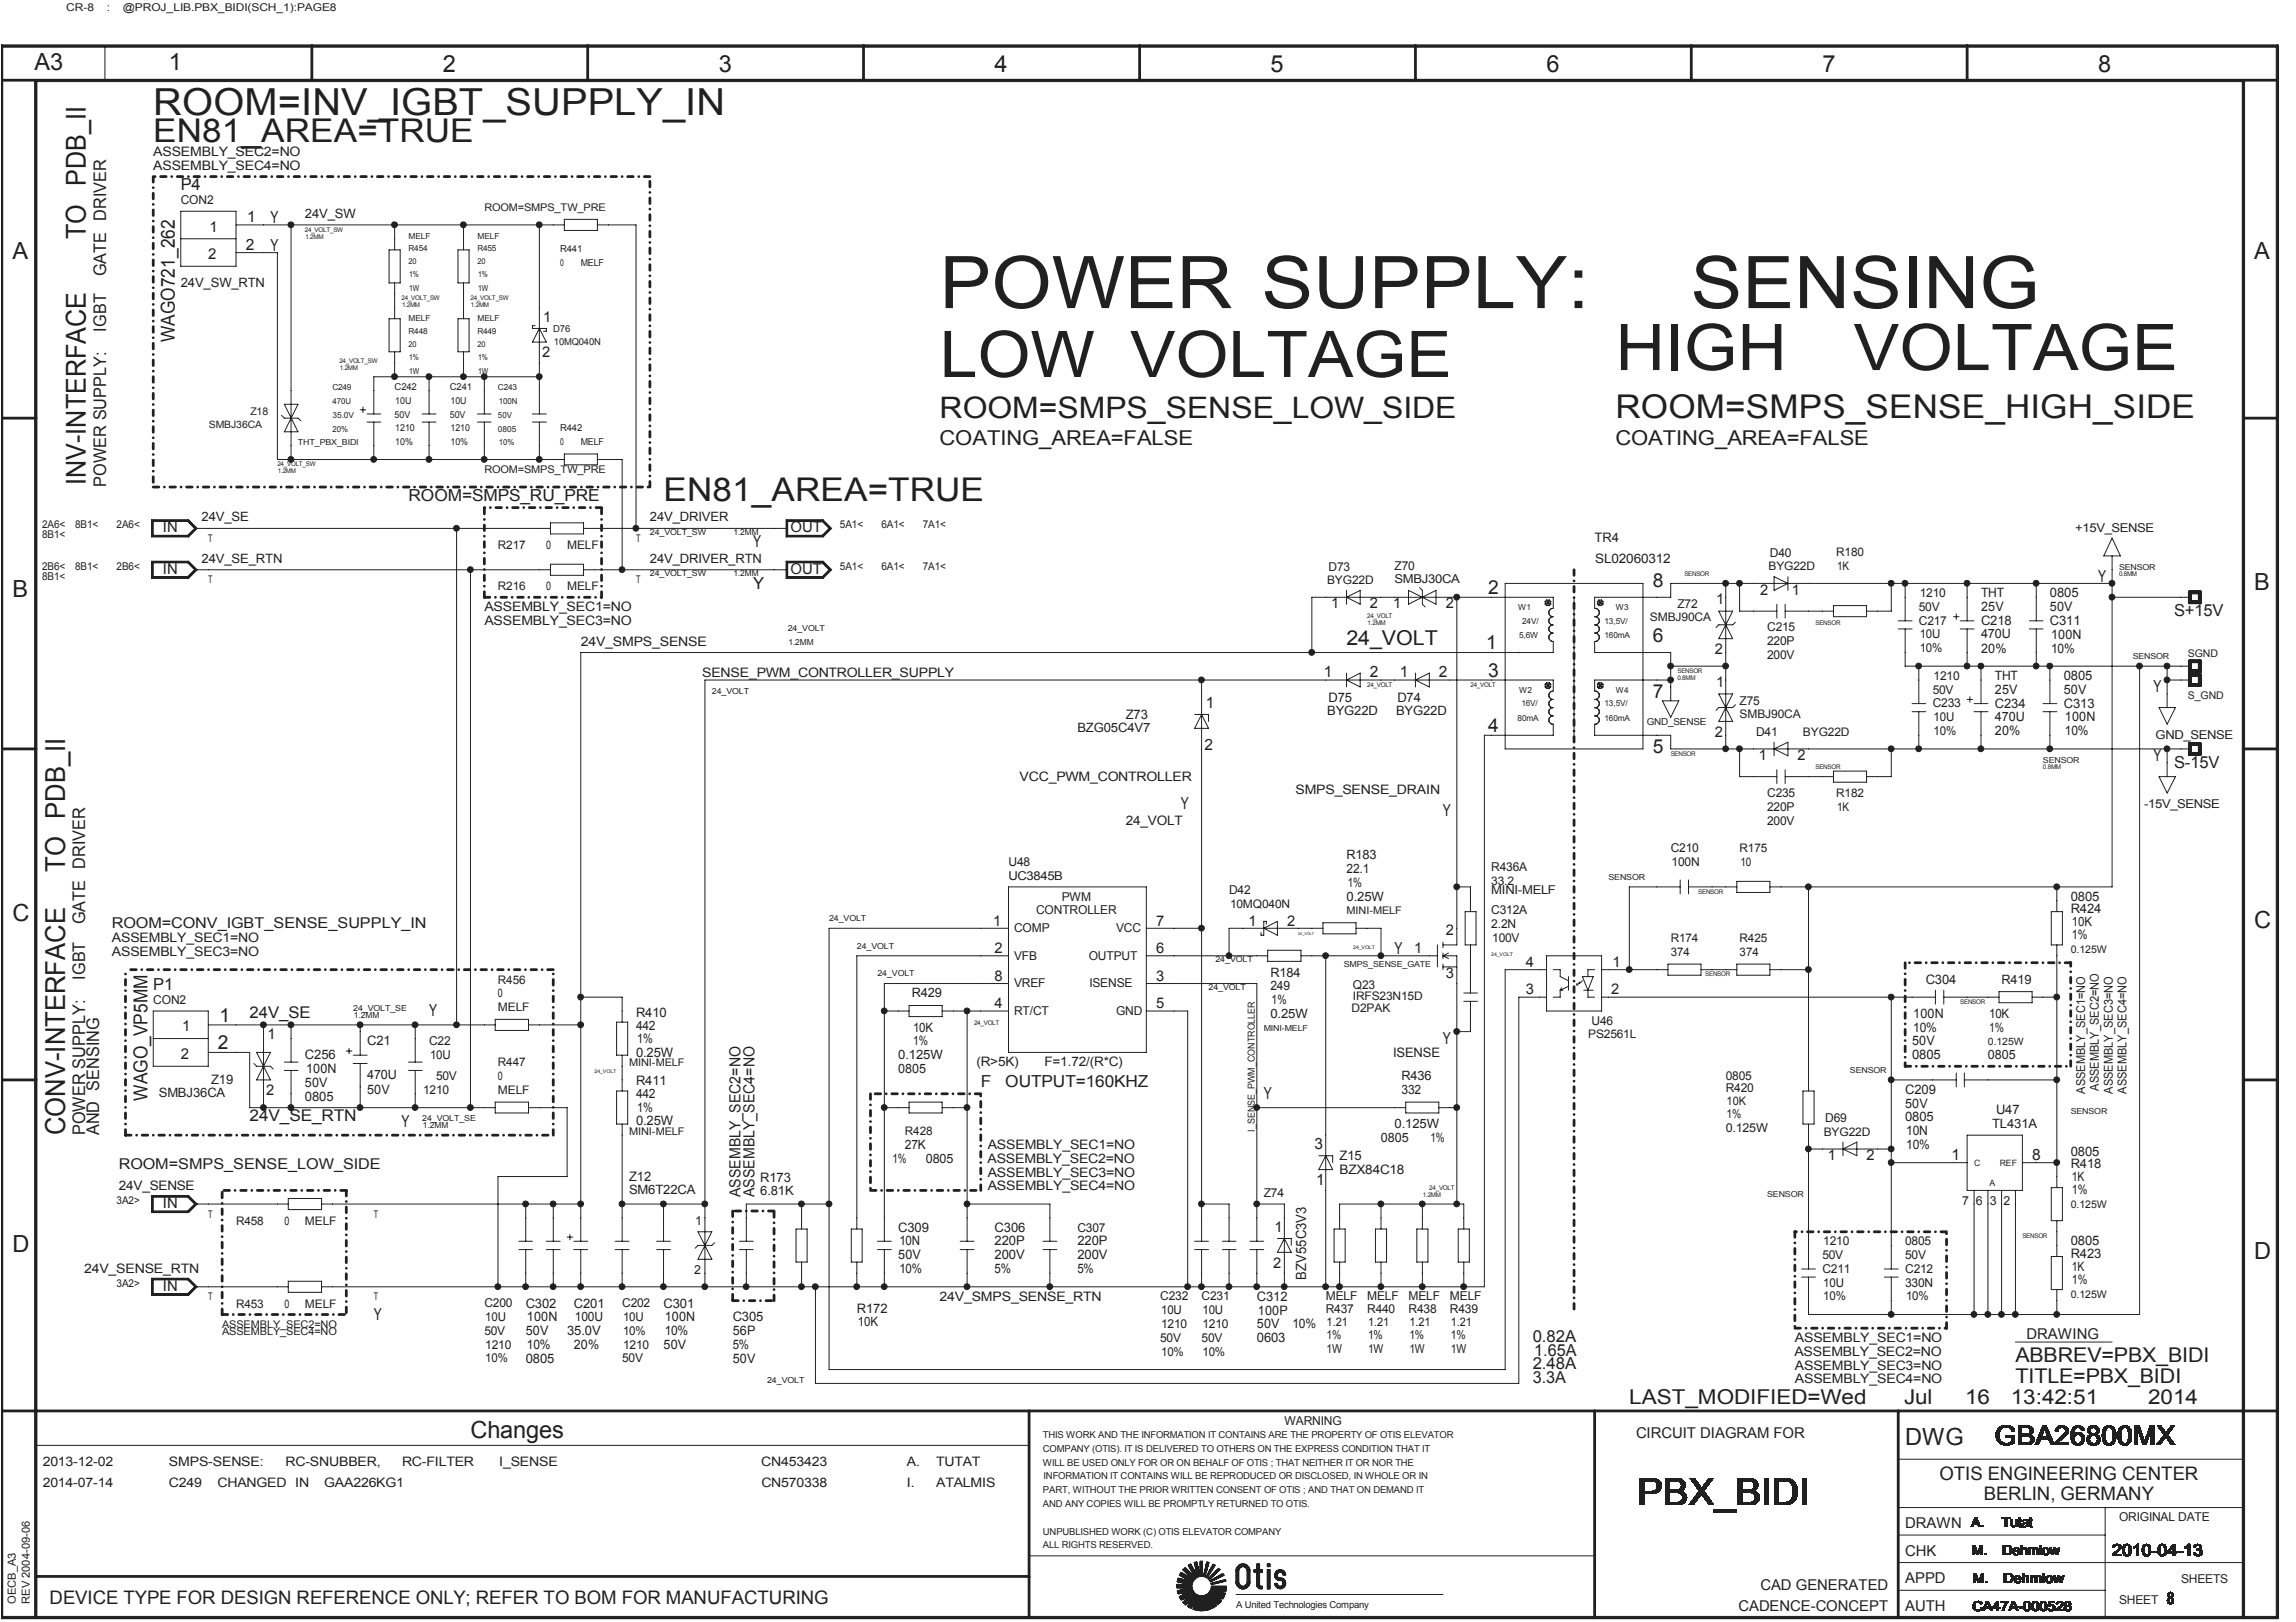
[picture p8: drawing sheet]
<svg xmlns="http://www.w3.org/2000/svg" width="297mm" height="210mm" viewBox="0 0 297 210" stroke-linecap="round" stroke-linejoin="round" font-family="sans-serif">
<defs><g id="words">
<g font-size="9.4" fill="#231f20">
<text x="121.6" y="39.9">POWER SUPPLY:</text>
<text x="218.7" y="39.9">SENSING</text>
</g>
<g font-size="8.3" fill="#231f20">
<text x="209" y="47.9">HIGH</text>
<text x="239.8" y="47.9">VOLTAGE</text>
<text x="121.6" y="48.8">LOW VOLTAGE</text>
</g>
<g font-size="4.8" fill="#231f20">
<text x="19.8" y="14.8">ROOM=INV_IGBT_SUPPLY_IN</text>
<text x="211.8" y="194.7">PBX_BIDI</text>
</g>
<g font-size="4.2" fill="#231f20">
<text x="19.8" y="18.4">EN81_AREA=TRUE</text>
<text x="209" y="54.1">ROOM=SMPS_SENSE_HIGH_SIDE</text>
<text x="85.8" y="64.8">EN81_AREA=TRUE</text>
</g>
<text font-size="3.8" fill="#231f20" x="121.6" y="54.1">ROOM=SMPS_SENSE_LOW_SIDE</text>
<g font-size="3.6" fill="#231f20">
<text x="11.1" y="30.9" transform="rotate(-90 11.1 30.9)">TO PDB_II</text>
<text x="11.1" y="62.8" transform="rotate(-90 11.1 62.8)">INV-INTERFACE</text>
<text x="8.4" y="112.8" transform="rotate(-90 8.4 112.8)">TO PDB_II</text>
<text x="8.4" y="146.9" transform="rotate(-90 8.4 146.9)">CONV-INTERFACE</text>
</g>
<text font-size="3.5" fill="#231f20" x="258.1" y="187">GBA26800MX</text>
<g font-size="3.1" fill="#231f20">
<text x="4.5" y="9.1">A3</text>
<text x="21.9" y="9.1">1</text>
<text x="57.3" y="9.3">2</text>
<text x="93" y="9.3">3</text>
<text x="128.7" y="9.3">4</text>
<text x="164.4" y="9.3">5</text>
<text x="200.1" y="9.3">6</text>
<text x="235.8" y="9.3">7</text>
<text x="271.5" y="9.3">8</text>
<text x="1.6" y="33.5">A</text>
<text x="291.6" y="33.5">A</text>
<text x="1.6" y="77.3">B</text>
<text x="291.6" y="76.4">B</text>
<text x="1.6" y="119.2">C</text>
<text x="291.6" y="120.1">C</text>
<text x="1.6" y="162">D</text>
<text x="291.6" y="162.9">D</text>
<text x="60.9" y="186.1">Changes</text>
<text x="246.5" y="187">DWG</text>
</g>
<g font-size="2.7" fill="#231f20">
<text x="121.6" y="57.6">COATING_AREA=FALSE</text>
<text x="209" y="57.6">COATING_AREA=FALSE</text>
<text x="174.2" y="83.5">24_VOLT</text>
<text x="210.8" y="181.7">LAST_MODIFIED=Wed</text>
<text x="246.3" y="181.7">Jul</text>
<text x="254.2" y="181.7">16</text>
<text x="260.1" y="181.7">13:42:51</text>
<text x="277.9" y="181.7">2014</text>
</g>
<g font-size="2.6" fill="#231f20">
<text x="260.7" y="176.3">ABBREV=PBX_BIDI</text>
<text x="260.7" y="179">TITLE=PBX_BIDI</text>
</g>
<g font-size="2.5" fill="#231f20">
<text x="22.6" y="44.3" transform="rotate(-90 22.6 44.3)">WAGO721_262</text>
<text x="192.5" y="76.9">2</text>
<text x="213.8" y="76">8</text>
<text x="213.8" y="83.1">6</text>
<text x="192.3" y="84">1</text>
<text x="192.5" y="87.6">3</text>
<text x="192.5" y="94.7">4</text>
<text x="213.8" y="90.3">7</text>
<text x="213.8" y="97.4">5</text>
<text x="28.2" y="135.8">2</text>
<text x="28.4" y="132.2">1</text>
<text x="19.1" y="142.4" transform="rotate(-90 19.1 142.4)">WAGO_VP5MM</text>
</g>
<g font-size="2.4" fill="#231f20">
<text x="250.9" y="191.5">OTIS ENGINEERING CENTER</text>
<text x="256.6" y="194.2">BERLIN, GERMANY</text>
<text x="6.4" y="207.5">DEVICE TYPE FOR DESIGN REFERENCE ONLY; REFER TO BOM FOR MANUFACTURING</text>
</g>
<g font-size="2.2" fill="#231f20">
<text x="13.7" y="35.7" transform="rotate(-90 13.7 35.7)">GATE DRIVER</text>
<text x="13.7" y="42.9" transform="rotate(-90 13.7 42.9)">IGBT</text>
<text x="13.7" y="63" transform="rotate(-90 13.7 63)">POWER SUPPLY:</text>
<text x="11" y="119.6" transform="rotate(-90 11 119.6)">GATE DRIVER</text>
<text x="11" y="126.8" transform="rotate(-90 11 126.8)">IGBT</text>
<text x="11" y="146.9" transform="rotate(-90 11 146.9)">POWER SUPPLY:</text>
<text x="12.8" y="146.9" transform="rotate(-90 12.8 146.9)">AND SENSING</text>
<text x="273.2" y="201.3">2010-04-13</text>
<text x="280.4" y="207.5">8</text>
</g>
<g font-size="2.1" fill="#231f20">
<text x="23.4" y="24.6">P4</text>
<text x="35" y="28.9">Y</text>
<text x="35" y="32.5">Y</text>
<text x="52.8" y="64.8">ROOM=SMPS_RU_PRE</text>
<text x="97.4" y="70.8">Y</text>
<text x="97.4" y="76.2">Y</text>
<text x="271.5" y="75.3">Y</text>
<text x="281.3" y="79.7">S+15V</text>
<text x="278.6" y="89.6">Y</text>
<text x="278.6" y="98.5">Y</text>
<text x="281.3" y="99.3">S-15V</text>
<text x="152.8" y="104.8">Y</text>
<text x="186.7" y="105.7">Y</text>
<text x="180.4" y="123.5">Y</text>
<text x="19.8" y="128.1">P1</text>
<text x="32.3" y="131.7">24V_SE</text>
<text x="55.5" y="131.5">Y</text>
<text x="186.7" y="135.1">Y</text>
<text x="126.9" y="140.6">F</text>
<text x="130.1" y="140.6">OUTPUT=160KHZ</text>
<text x="163.5" y="142.2">Y</text>
<text x="32.3" y="145.1">24V_SE_RTN</text>
<text x="52" y="145.8">Y</text>
<text x="48.4" y="170.8">Y</text>
<text x="198.3" y="173.6">0.82A</text>
<text x="198.3" y="179">3.3A</text>
<text x="198.3" y="177.2">2.48A</text>
<text x="198.5" y="175.4">1.65A</text>
</g>
<g font-size="2" fill="#231f20">
<text x="32" y="28.7">1</text>
<text x="31.8" y="32.3">2</text>
<text x="171.3" y="87.6">1</text>
<text x="177.2" y="87.6">2</text>
<text x="181.1" y="87.6">1</text>
<text x="186.1" y="87.6">2</text>
<text x="156" y="91.6">1</text>
<text x="155.8" y="97.1">2</text>
<text x="170.1" y="148.7">3</text>
<text x="95.8" y="154.9" transform="rotate(-90 95.8 154.9)">ASSEMBLY_SEC2=NO</text>
<text x="97.6" y="154.9" transform="rotate(-90 97.6 154.9)">ASSEMBLY_SEC4=NO</text>
<text x="170.3" y="153.3">1</text>
<text x="252.5" y="150.1">1</text>
<text x="262.9" y="150.1">8</text>
</g>
<g font-size="1.9" fill="#231f20">
<text x="27.1" y="30">1</text>
<text x="26.9" y="33.5">2</text>
<text x="70.3" y="41.6">1</text>
<text x="70.1" y="46.2">2</text>
<text x="21.1" y="68.9">IN</text>
<text x="102.3" y="68.9">OUT</text>
<text x="21.1" y="74.2">IN</text>
<text x="102.3" y="74.2">OUT</text>
<text x="227.7" y="76.9">2</text>
<text x="231.8" y="76.9">1</text>
<text x="172.2" y="78.7">1</text>
<text x="177.2" y="78.7">2</text>
<text x="180.2" y="78.7">1</text>
<text x="187" y="78.7">2</text>
<text x="222" y="78.2">1</text>
<text x="221.9" y="84.6">2</text>
<text x="222" y="88.9">1</text>
<text x="221.9" y="95.3">2</text>
<text x="227.5" y="98.4">1</text>
<text x="232.5" y="98.4">2</text>
<text x="128.5" y="119.8">1</text>
<text x="149.6" y="119.8">7</text>
<text x="161.5" y="119.8">1</text>
<text x="166.5" y="119.8">2</text>
<text x="14.5" y="120.1">ROOM=CONV_IGBT_SENSE_SUPPLY_IN</text>
<text x="128.7" y="123.3">2</text>
<text x="149.6" y="123.3">6</text>
<text x="182.9" y="123.3">1</text>
<text x="187" y="121">2</text>
<text x="197.4" y="125.1">4</text>
<text x="208.6" y="125.1">1</text>
<text x="128.7" y="126.9">8</text>
<text x="128.7" y="130.5">4</text>
<text x="149.6" y="126.9">3</text>
<text x="149.6" y="130.5">5</text>
<text x="187" y="126.6">3</text>
<text x="197.4" y="128.7">3</text>
<text x="208.5" y="128.7">2</text>
<text x="23.4" y="137.1">2</text>
<text x="23.6" y="133.5">1</text>
<text x="34.6" y="134.4">1</text>
<text x="34.5" y="141.7">2</text>
<text x="15.4" y="151.3">ROOM=SMPS_SENSE_LOW_SIDE</text>
<text x="236.5" y="150.1">1</text>
<text x="241.5" y="150.1">2</text>
<text x="21.1" y="156.3">IN</text>
<text x="164.9" y="159.4">1</text>
<text x="21.1" y="167">IN</text>
<text x="164.7" y="164">2</text>
<text x="262.2" y="173.3">DRAWING</text>
<text x="211.7" y="186.1">CIRCUIT DIAGRAM FOR</text>
<text x="246.5" y="197.7">DRAWN</text>
<text x="246.5" y="201.3">CHK</text>
<text x="224.9" y="208.4">CADENCE-CONCEPT</text>
<text x="227.7" y="205.8">CAD GENERATED</text>
<text x="246.5" y="208.4">AUTH</text>
<text x="246.5" y="204.9">APPD</text>
</g>
<g font-size="1.8" fill="#231f20">
<text x="169" y="165.6" transform="rotate(-90 169 165.6)">BZV55C3V3</text>
<text x="255.1" y="197.7">A.</text>
<text x="259" y="197.7">Tutat</text>
<text x="255.1" y="201.3">M.</text>
<text x="259.1" y="201.3">Dehmlow</text>
<text x="255.2" y="208.4">CA47A-000528</text>
<text x="255.2" y="204.8">M.</text>
<text x="259.2" y="204.8">Dehmlow</text>
</g>
<g font-size="1.7" fill="#231f20">
<text x="19.8" y="22">ASSEMBLY_SEC4=NO</text>
<text x="19.8" y="20.2">ASSEMBLY_SEC2=NO</text>
<text x="39.4" y="28.2">24V_SW</text>
<text x="23.4" y="37.2">24V_SW_RTN</text>
<text x="26.1" y="67.5">24V_SE</text>
<text x="84.1" y="67.5">24V_DRIVER</text>
<text x="206.3" y="70.1">TR4</text>
<text x="26.1" y="72.8">24V_SE_RTN</text>
<text x="84.1" y="72.8">24V_DRIVER_RTN</text>
<text x="206.4" y="72.8">SL02060312</text>
<text x="256.3" y="77.3">THT</text>
<text x="265.2" y="77.3">0805</text>
<text x="62.7" y="79.1">ASSEMBLY_SEC1=NO</text>
<text x="62.7" y="80.9">ASSEMBLY_SEC3=NO</text>
<text x="75.1" y="83.5">24V_SMPS_SENSE</text>
<text x="256.3" y="79.1">25V</text>
<text x="256.3" y="82.6">470U</text>
<text x="256.3" y="80.9">C218</text>
<text x="265.2" y="79.1">50V</text>
<text x="265.2" y="80.9">C311</text>
<text x="265.4" y="82.6">100N</text>
<text x="90.8" y="87.6">SENSE_PWM_CONTROLLER_SUPPLY</text>
<text x="256.3" y="84.4">20%</text>
<text x="258.1" y="89.8">25V</text>
<text x="258.1" y="88">THT</text>
<text x="265.4" y="84.4">10%</text>
<text x="267" y="89.8">50V</text>
<text x="267" y="88">0805</text>
<text x="139.4" y="94.7">BZG05C4V7</text>
<text x="145.6" y="93">Z73</text>
<text x="171.7" y="92.6">BYG22D</text>
<text x="171.9" y="90.9">D75</text>
<text x="180.6" y="92.6">BYG22D</text>
<text x="180.8" y="90.9">D74</text>
<text x="258.1" y="91.6">C234</text>
<text x="258.1" y="93.3">470U</text>
<text x="258.1" y="95.2">20%</text>
<text x="267" y="91.6">C313</text>
<text x="267.1" y="95.2">10%</text>
<text x="267.1" y="93.4">100N</text>
<text x="131.9" y="101">VCC_PWM_CONTROLLER</text>
<text x="145.6" y="106.8">24_VOLT</text>
<text x="167.6" y="102.8">SMPS_SENSE_DRAIN</text>
<text x="174.2" y="111.2">R183</text>
<text x="174.2" y="113">22.1</text>
<text x="174.2" y="116.6">0.25W</text>
<text x="174.4" y="114.8">1%</text>
<text x="267.9" y="118.2">R424</text>
<text x="267.9" y="116.6">0805</text>
<text x="268" y="119.8">10K</text>
<text x="14.5" y="121.9">ASSEMBLY_SEC1=NO</text>
<text x="14.5" y="123.7">ASSEMBLY_SEC3=NO</text>
<text x="268" y="121.6">1%</text>
<text x="82.3" y="131.6">R410</text>
<text x="118" y="129">R429</text>
<text x="164.4" y="131.7">0.25W</text>
<text x="164.4" y="128.1">249</text>
<text x="164.4" y="126.4">R184</text>
<text x="164.5" y="129.9">1%</text>
<text x="247.5" y="131.7">100N</text>
<text x="249.1" y="127.3">C304</text>
<text x="257.3" y="131.7">10K</text>
<text x="258.9" y="127.3">R419</text>
<text x="39.4" y="137.1">C256</text>
<text x="47.5" y="135.3">C21</text>
<text x="82.3" y="136.7">0.25W</text>
<text x="82.3" y="133.2">442</text>
<text x="82.4" y="134.9">1%</text>
<text x="116.2" y="137.1">0.125W</text>
<text x="118.1" y="133.5">10K</text>
<text x="118.1" y="135.3">1%</text>
<text x="126.3" y="138">(R&gt;5K)</text>
<text x="135.1" y="138">F=1.72/(R*C)</text>
<text x="180.2" y="136.7">ISENSE</text>
<text x="247.4" y="137.1">0805</text>
<text x="247.4" y="135.3">50V</text>
<text x="247.5" y="133.5">10%</text>
<text x="257.2" y="137.1">0805</text>
<text x="257.3" y="133.5">1%</text>
<text x="20.5" y="142">SMBJ36CA</text>
<text x="27.3" y="140.3">Z19</text>
<text x="39.4" y="142.4">0805</text>
<text x="39.4" y="140.7">50V</text>
<text x="39.6" y="138.9">100N</text>
<text x="47.5" y="139.7">470U</text>
<text x="47.5" y="141.5">50V</text>
<text x="82.3" y="140.5">R411</text>
<text x="82.3" y="142.1">442</text>
<text x="82.4" y="143.9">1%</text>
<text x="116.2" y="138.9">0805</text>
<text x="181.3" y="141.5">332</text>
<text x="181.3" y="139.8">R436</text>
<text x="246.5" y="141.5">C209</text>
<text x="246.5" y="143.3">50V</text>
<text x="82.3" y="145.6">0.25W</text>
<text x="117.1" y="148.7">27K</text>
<text x="127.8" y="148.7">ASSEMBLY_SEC1=NO</text>
<text x="178.7" y="147.8">0805</text>
<text x="180.4" y="146">0.125W</text>
<text x="185.1" y="147.8">1%</text>
<text x="246.5" y="145.1">0805</text>
<text x="246.6" y="148.7">10%</text>
<text x="246.6" y="146.9">10N</text>
<text x="257.7" y="145.9">TL431A</text>
<text x="258.2" y="144.2">U47</text>
<text x="267.9" y="149.6">0805</text>
<text x="15.4" y="154.1">24V_SENSE</text>
<text x="81.4" y="152.8">Z12</text>
<text x="81.4" y="154.5">SM6T22CA</text>
<text x="98.3" y="154.6">6.81K</text>
<text x="98.3" y="153">R173</text>
<text x="115.5" y="150.5">1%</text>
<text x="119.8" y="150.5">0805</text>
<text x="127.8" y="150.5">ASSEMBLY_SEC2=NO</text>
<text x="127.8" y="154.1">ASSEMBLY_SEC4=NO</text>
<text x="127.8" y="152.3">ASSEMBLY_SEC3=NO</text>
<text x="173.3" y="150.1">Z15</text>
<text x="173.3" y="151.9">BZX84C18</text>
<text x="267.9" y="151.2">R418</text>
<text x="268" y="152.9">1K</text>
<text x="268" y="154.6">1%</text>
<text x="116.2" y="159.4">C309</text>
<text x="116.4" y="161.2">10N</text>
<text x="128.7" y="159.4">C306</text>
<text x="128.7" y="161.2">220P</text>
<text x="139.4" y="161.2">220P</text>
<text x="267.9" y="161.2">0805</text>
<text x="10.9" y="164.8">24V_SENSE_RTN</text>
<text x="116.2" y="163">50V</text>
<text x="116.4" y="164.8">10%</text>
<text x="128.7" y="163">200V</text>
<text x="128.7" y="164.8">5%</text>
<text x="139.4" y="163">200V</text>
<text x="139.4" y="164.8">5%</text>
<text x="267.9" y="162.8">R423</text>
<text x="268" y="164.5">1K</text>
<text x="268" y="166.2">1%</text>
<text x="68" y="172.8">50V</text>
<text x="68" y="169.2">C302</text>
<text x="68.2" y="171">100N</text>
<text x="73.4" y="172.8">35.0V</text>
<text x="74.2" y="169.2">C201</text>
<text x="74.4" y="170.9">100U</text>
<text x="85.8" y="169.2">C301</text>
<text x="86" y="172.8">10%</text>
<text x="86" y="171">100N</text>
<text x="94.8" y="171">C305</text>
<text x="94.8" y="172.8">56P</text>
<text x="110.9" y="169.9">R172</text>
<text x="111" y="171.6">10K</text>
<text x="121.6" y="168.3">24V_SMPS_SENSE_RTN</text>
<text x="162.6" y="168.3">C312</text>
<text x="162.6" y="173.7">0603</text>
<text x="162.6" y="171.9">50V</text>
<text x="162.7" y="170.1">100P</text>
<text x="167.2" y="171.9">10%</text>
<text x="232.2" y="173.7">ASSEMBLY_SEC1=NO</text>
<text x="68" y="176.3">0805</text>
<text x="68.2" y="174.6">10%</text>
<text x="74.2" y="174.6">20%</text>
<text x="85.8" y="174.6">50V</text>
<text x="94.8" y="176.3">50V</text>
<text x="94.8" y="174.6">5%</text>
<text x="232.1" y="175.5">ASSEMBLY_SEC2=NO</text>
<text x="232.2" y="179">ASSEMBLY_SEC4=NO</text>
<text x="232.2" y="177.2">ASSEMBLY_SEC3=NO</text>
<text x="5.5" y="189.7">2013-12-02</text>
<text x="21.9" y="189.7">SMPS-SENSE:</text>
<text x="36.9" y="189.7">RC-SNUBBER,</text>
<text x="52" y="189.7">RC-FILTER</text>
<text x="64.6" y="189.7">I_SENSE</text>
<text x="98.5" y="189.7">CN453423</text>
<text x="117.3" y="189.7">A.</text>
<text x="121.1" y="189.7">TUTAT</text>
<text x="5.5" y="192.4">2014-07-14</text>
<text x="21.9" y="192.4">C249</text>
<text x="28.1" y="192.4">CHANGED IN</text>
<text x="42" y="192.4">GAA226KG1</text>
<text x="98.5" y="192.4">CN570338</text>
<text x="117.3" y="192.4">I.</text>
<text x="121.1" y="192.4">ATALMIS</text>
</g>
<g font-size="1.6" fill="#231f20">
<text x="23.4" y="26.4">CON2</text>
<text x="268.5" y="68.8">+15V_SENSE</text>
<text x="171.9" y="73.9">D73</text>
<text x="180.4" y="73.7">Z70</text>
<text x="180.4" y="75.5">SMBJ30CA</text>
<text x="229" y="72.1">D40</text>
<text x="248.4" y="77.3">1210</text>
<text x="217" y="78.7">Z72</text>
<text x="228.6" y="83.5">220P</text>
<text x="228.6" y="81.7">C215</text>
<text x="248.2" y="79.1">50V</text>
<text x="248.2" y="80.8">C217</text>
<text x="248.4" y="82.6">10U</text>
<text x="228.6" y="85.3">200V</text>
<text x="248.4" y="84.4">10%</text>
<text x="250" y="89.8">50V</text>
<text x="250.2" y="88">1210</text>
<text x="225.1" y="91.2">Z75</text>
<text x="227.2" y="95.3">D41</text>
<text x="250" y="91.5">C233</text>
<text x="250.2" y="93.3">10U</text>
<text x="250.2" y="95.1">10%</text>
<text x="278.9" y="95.6">GND_SENSE</text>
<text x="228.6" y="106.7">200V</text>
<text x="228.6" y="104.9">220P</text>
<text x="228.6" y="103.1">C235</text>
<text x="277.4" y="104.5">-15V_SENSE</text>
<text x="130.5" y="112.1">U48</text>
<text x="130.5" y="113.8">UC3845B</text>
<text x="192.9" y="112.8">R436A</text>
<text x="216.1" y="110.3">C210</text>
<text x="216.3" y="112.1">100N</text>
<text x="134" y="118.3">CONTROLLER</text>
<text x="137.4" y="116.5">PWM</text>
<text x="159" y="115.6">D42</text>
<text x="192.9" y="118.3">C312A</text>
<text x="192.9" y="115.6">MINI-MELF</text>
<text x="131.2" y="120.6">COMP</text>
<text x="131.2" y="124.2">VFB</text>
<text x="140.9" y="124.2">OUTPUT</text>
<text x="144.4" y="120.6">VCC</text>
<text x="192.9" y="120.1">2.2N</text>
<text x="193.1" y="121.9">100V</text>
<text x="19.8" y="129.9">CON2</text>
<text x="131.2" y="131.3">RT/CT</text>
<text x="131.2" y="127.8">VREF</text>
<text x="140.9" y="127.8">ISENSE</text>
<text x="144.4" y="131.3">GND</text>
<text x="175" y="128">Q23</text>
<text x="55.5" y="135.3">C22</text>
<text x="55.6" y="137.1">10U</text>
<text x="205.9" y="132.6">U46</text>
<text x="54.7" y="141.5">1210</text>
<text x="56.4" y="139.7">50V</text>
<text x="223.3" y="141.3">R420</text>
<text x="223.3" y="139.7">0805</text>
<text x="269.7" y="141.5" transform="rotate(-90 269.7 141.5)">ASSEMBLY_SEC1=NO</text>
<text x="271.5" y="141.2" transform="rotate(-90 271.5 141.2)">ASSEMBLY_SEC2=NO</text>
<text x="273.3" y="141.5" transform="rotate(-90 273.3 141.5)">ASSEMBLY_SEC3=NO</text>
<text x="275.1" y="141.5" transform="rotate(-90 275.1 141.5)">ASSEMBLY_SEC4=NO</text>
<text x="223.3" y="146.5">0.125W</text>
<text x="223.4" y="144.7">1%</text>
<text x="236.1" y="145.3">D69</text>
<text x="163.5" y="154.9">Z74</text>
<text x="253.9" y="156">7 6 3 2</text>
<text x="89.9" y="158.5">1</text>
<text x="139.4" y="159.4">C307</text>
<text x="235.9" y="161.1">1210</text>
<text x="246.5" y="161.1">0805</text>
<text x="89.8" y="164.9">2</text>
<text x="235.8" y="164.7">C211</text>
<text x="235.8" y="162.9">50V</text>
<text x="235.9" y="166.5">10U</text>
<text x="246.5" y="164.7">C212</text>
<text x="246.5" y="166.5">330N</text>
<text x="246.5" y="162.9">50V</text>
<text x="62.7" y="169.2">C200</text>
<text x="62.7" y="172.7">50V</text>
<text x="62.8" y="171">10U</text>
<text x="80.5" y="169.2">C202</text>
<text x="80.6" y="172.7">10%</text>
<text x="80.6" y="171">10U</text>
<text x="150.1" y="168.3">C232</text>
<text x="150.1" y="173.6">50V</text>
<text x="150.2" y="170.1">10U</text>
<text x="150.2" y="171.8">1210</text>
<text x="155.5" y="173.6">50V</text>
<text x="155.5" y="168.3">C231</text>
<text x="155.6" y="170.1">10U</text>
<text x="155.6" y="171.8">1210</text>
<text x="171.5" y="168.3">MELF</text>
<text x="171.5" y="169.9">R437</text>
<text x="171.6" y="173.3">1%</text>
<text x="176.9" y="168.3">MELF</text>
<text x="176.9" y="169.9">R440</text>
<text x="177" y="173.3">1%</text>
<text x="182.2" y="168.3">MELF</text>
<text x="182.2" y="169.9">R438</text>
<text x="182.3" y="173.3">1%</text>
<text x="187.6" y="168.3">MELF</text>
<text x="187.6" y="169.9">R439</text>
<text x="187.7" y="173.3">1%</text>
<text x="235.9" y="168.3">10%</text>
<text x="246.6" y="168.3">10%</text>
<text x="62.8" y="174.5">1210</text>
<text x="62.8" y="176.3">10%</text>
<text x="80.5" y="176.3">50V</text>
<text x="80.6" y="174.5">1210</text>
<text x="150.2" y="175.4">10%</text>
<text x="155.6" y="175.4">10%</text>
<text x="171.6" y="175.1">1W</text>
<text x="177" y="175.1">1W</text>
<text x="182.3" y="175.1">1W</text>
<text x="187.7" y="175.1">1W</text>
<text x="166.2" y="184.4">WARNING</text>
<text x="274.1" y="196.8">ORIGINAL DATE</text>
<text x="274.1" y="207.5">SHEET</text>
<text x="282.2" y="204.9">SHEETS</text>
</g>
<g font-size="1.5" fill="#231f20">
<text x="64.4" y="71">R217</text>
<text x="70.7" y="71">0</text>
<text x="73.4" y="71">MELF</text>
<text x="237.6" y="71.9">R180</text>
<text x="64.4" y="76.4">R216</text>
<text x="70.7" y="76.4">0</text>
<text x="73.4" y="76.4">MELF</text>
<text x="171.7" y="75.6">BYG22D</text>
<text x="228.8" y="73.8">BYG22D</text>
<text x="237.7" y="73.7">1K</text>
<text x="213.5" y="80.4">SMBJ90CA</text>
<text x="225.1" y="92.9">SMBJ90CA</text>
<text x="233.3" y="95.2">BYG22D</text>
<text x="237.6" y="103.2">R182</text>
<text x="237.7" y="105">1K</text>
<text x="225.1" y="110.3">R175</text>
<text x="225.2" y="112.1">10</text>
<text x="159.1" y="117.5">10MQ040N</text>
<text x="192.9" y="114.5">33.2</text>
<text x="216.1" y="121.9">R174</text>
<text x="216.1" y="123.7">374</text>
<text x="225.1" y="121.9">R425</text>
<text x="225.1" y="123.7">374</text>
<text x="64.4" y="127.3">R456</text>
<text x="64.4" y="130.8">MELF</text>
<text x="64.4" y="129">0</text>
<text x="174.9" y="130.9">D2PAK</text>
<text x="175" y="129.4">IRFS23N15D</text>
<text x="64.4" y="138">R447</text>
<text x="205.5" y="134.3">PS2561L</text>
<text x="64.4" y="141.5">MELF</text>
<text x="64.4" y="139.8">0</text>
<text x="223.4" y="143">10K</text>
<text x="117.1" y="146.9">R428</text>
<text x="235.9" y="147">BYG22D</text>
<text x="30.5" y="158.5">R458</text>
<text x="36.8" y="158.5">0</text>
<text x="39.4" y="158.5">MELF</text>
<text x="30.5" y="169.2">R453</text>
<text x="36.8" y="169.2">0</text>
<text x="39.4" y="169.2">MELF</text>
<text x="171.6" y="171.6">1.21</text>
<text x="177" y="171.6">1.21</text>
<text x="182.3" y="171.6">1.21</text>
<text x="187.7" y="171.6">1.21</text>
</g>
<g font-size="1.4" fill="#231f20">
<text x="8.6" y="1.5">CR-8</text>
<text x="13.8" y="1.5">:</text>
<text x="15.9" y="1.5">@PROJ_LIB.PBX_BIDI(SCH_1):PAGE8</text>
<text x="62.7" y="27.3">ROOM=SMPS_TW_PRE</text>
<text x="32.4" y="53.7">Z18</text>
<text x="62.7" y="61.2">ROOM=SMPS_TW_PRE</text>
<text x="5.4" y="69.7">8B1&lt;</text>
<text x="5.4" y="68.4">2A6&lt;</text>
<text x="9.7" y="68.4">8B1&lt;</text>
<text x="15.1" y="68.4">2A6&lt;</text>
<text x="26.9" y="70.1">T</text>
<text x="82.3" y="70.1">T</text>
<text x="108.7" y="68.4">5A1&lt;</text>
<text x="114" y="68.4">6A1&lt;</text>
<text x="119.4" y="68.4">7A1&lt;</text>
<text x="5.4" y="75">8B1&lt;</text>
<text x="5.4" y="73.7">2B6&lt;</text>
<text x="9.7" y="73.7">8B1&lt;</text>
<text x="15.1" y="73.7">2B6&lt;</text>
<text x="26.9" y="75.5">T</text>
<text x="82.3" y="75.5">T</text>
<text x="108.7" y="73.7">5A1&lt;</text>
<text x="114" y="73.7">6A1&lt;</text>
<text x="119.4" y="73.7">7A1&lt;</text>
<text x="283.1" y="85">SGND</text>
<text x="283.1" y="90.4">S_GND</text>
<text x="174.2" y="118.3">MINI-MELF</text>
<text x="267.9" y="123.3">0.125W</text>
<text x="81.4" y="138">MINI-MELF</text>
<text x="81.4" y="146.9">MINI-MELF</text>
<text x="15.1" y="155.8">3A2&gt;</text>
<text x="26.9" y="157.6">T</text>
<text x="48.4" y="157.6">T</text>
<text x="267.9" y="156.3">0.125W</text>
<text x="15.1" y="166.5">3A2&gt;</text>
<text x="267.9" y="167.9">0.125W</text>
<text x="26.9" y="168.3">T</text>
<text x="28.7" y="172.7">ASSEMBLY_SEC4=NO</text>
<text x="28.7" y="171.8">ASSEMBLY_SEC2=NO</text>
<text x="48.4" y="168.3">T</text>
<text x="2.1" y="207.6" transform="rotate(-90 2.1 207.6)">OECB_A3</text>
<text x="3.9" y="207.6" transform="rotate(-90 3.9 207.6)">REV 2004-09-06</text>
</g>
<g font-size="1.3" fill="#231f20">
<text x="27" y="55.4">SMBJ36CA</text>
<text x="257.2" y="135.3">0.125W</text>
<text x="162.3" y="146.5" transform="rotate(-90 162.3 146.5)">I_SENSE_PWM_CONTROLLER</text>
</g>
<g font-size="1.2" fill="#231f20">
<text x="72.5" y="32.6">R441</text>
<text x="72.5" y="34.4">0</text>
<text x="75.1" y="34.4">MELF</text>
<text x="71.6" y="43">D76</text>
<text x="71.7" y="44.7">10MQ040N</text>
<text x="51.1" y="50.5">C242</text>
<text x="51.1" y="52.3">10U</text>
<text x="58.2" y="50.5">C241</text>
<text x="58.3" y="52.3">10U</text>
<text x="51.1" y="54.1">50V</text>
<text x="51.1" y="57.6">10%</text>
<text x="51.1" y="55.8">1210</text>
<text x="58.2" y="54.1">50V</text>
<text x="58.3" y="55.8">1210</text>
<text x="58.3" y="57.6">10%</text>
<text x="72.5" y="55.8">R442</text>
<text x="72.5" y="57.6">0</text>
<text x="75.1" y="57.6">MELF</text>
<text x="213.1" y="93.8">GND_SENSE</text>
<text x="134.9" y="187.9">COMPANY (OTIS). IT IS DELIVERED TO OTHERS ON THE EXPRESS CONDITION THAT IT</text>
<text x="134.9" y="189.7">WILL BE USED ONLY FOR OR ON BEHALF OF OTIS ; THAT NEITHER IT OR NOR THE</text>
<text x="134.9" y="186.1">THIS WORK AND THE INFORMATION IT CONTAINS ARE THE PROPERTY OF OTIS ELEVATOR</text>
<text x="135" y="191.4">INFORMATION IT CONTAINS WILL BE REPRODUCED OR DISCLOSED, IN WHOLE OR IN</text>
<text x="134.9" y="195">AND ANY COPIES WILL BE PROMPTLY RETURNED TO OTIS.</text>
<text x="134.9" y="193.2">PART, WITHOUT THE PRIOR WRITTEN CONSENT OF OTIS ; AND THAT ON DEMAND IT</text>
<text x="134.9" y="200.4">ALL RIGHTS RESERVED.</text>
<text x="134.9" y="198.6">UNPUBLISHED WORK (C) OTIS ELEVATOR COMPANY</text>
<text x="159.9" y="208">A United Technologies Company</text>
</g>
<g font-size="1.1" fill="#231f20">
<text x="52.8" y="32.5">R454</text>
<text x="52.8" y="30.9">MELF</text>
<text x="52.9" y="35.9">1%</text>
<text x="61.8" y="32.5">R455</text>
<text x="61.8" y="30.9">MELF</text>
<text x="61.9" y="35.9">1%</text>
<text x="52.8" y="41.6">MELF</text>
<text x="52.9" y="37.7">1W</text>
<text x="61.8" y="41.6">MELF</text>
<text x="61.9" y="37.7">1W</text>
<text x="52.8" y="43.2">R448</text>
<text x="52.9" y="46.6">1%</text>
<text x="61.8" y="43.2">R449</text>
<text x="61.9" y="46.6">1%</text>
<text x="43" y="50.5">C249</text>
<text x="52.9" y="48.4">1W</text>
<text x="61.9" y="48.4">1W</text>
<text x="64.4" y="50.5">C243</text>
<text x="64.5" y="52.3">100N</text>
<text x="38.6" y="57.6">THT_PBX_BIDI</text>
<text x="43" y="55.8">20%</text>
<text x="43" y="54.1">35.0V</text>
<text x="64.4" y="54.1">50V</text>
<text x="64.4" y="55.8">0805</text>
<text x="64.5" y="57.6">10%</text>
<text x="84.1" y="69.2">24_VOLT_SW</text>
<text x="94.9" y="69.2">1.2MM</text>
<text x="84.1" y="74.6">24_VOLT_SW</text>
<text x="94.9" y="74.6">1.2MM</text>
<text x="274.1" y="73.7">SENSOR</text>
<text x="101.9" y="81.7">24_VOLT</text>
<text x="102" y="83.5">1.2MM</text>
<text x="196.4" y="78.9">W1</text>
<text x="196.5" y="82.6">5,6W</text>
<text x="196.9" y="80.7">24V/</text>
<text x="207.6" y="80.7">13,5V/</text>
<text x="207.6" y="82.6">160mA</text>
<text x="209" y="78.9">W3</text>
<text x="92.1" y="89.8">24_VOLT</text>
<text x="196.5" y="89.6">W2</text>
<text x="209" y="89.6">W4</text>
<text x="275.9" y="85.3">SENSOR</text>
<text x="196.3" y="93.3">80mA</text>
<text x="196.8" y="91.4">16V/</text>
<text x="207.6" y="93.3">160mA</text>
<text x="207.6" y="91.4">13,5V/</text>
<text x="264.3" y="98.7">SENSOR</text>
<text x="208.1" y="113.8">SENSOR</text>
<text x="107.3" y="119.2">24_VOLT</text>
<text x="110.9" y="122.8">24_VOLT</text>
<text x="157.2" y="124.6">24_VOLT</text>
<text x="173.8" y="125.1">SMPS_SENSE_GATE</text>
<text x="45.7" y="130.8">24_VOLT_SE</text>
<text x="45.8" y="131.7">1.2MM</text>
<text x="113.5" y="126.4">24_VOLT</text>
<text x="156.3" y="128.1">24_VOLT</text>
<text x="163.5" y="133.5">MINI-MELF</text>
<text x="239.3" y="138.8">SENSOR</text>
<text x="54.6" y="145.1">24_VOLT_SE</text>
<text x="54.7" y="146">1.2MM</text>
<text x="267.9" y="144.2">SENSOR</text>
<text x="228.6" y="154.9">SENSOR</text>
<text x="255.4" y="150.9">C</text>
<text x="257.4" y="153.5">A</text>
<text x="258.7" y="150.9">REF</text>
<text x="99.2" y="179">24_VOLT</text>
</g>
<g font-size="1" fill="#231f20">
<text x="52.8" y="34.2">20</text>
<text x="61.8" y="34.2">20</text>
<text x="52.8" y="44.9">20</text>
<text x="61.8" y="44.9">20</text>
<text x="43" y="52.2">470U</text>
</g>
<g font-size=".8" fill="#231f20">
<text x="39.4" y="30">24_VOLT_SW</text>
<text x="39.5" y="30.9">1.2MM</text>
<text x="52" y="38.9">24_VOLT_SW</text>
<text x="52" y="39.8">1.2MM</text>
<text x="60.9" y="38.9">24_VOLT_SW</text>
<text x="60.9" y="39.8">1.2MM</text>
<text x="43.9" y="46.9">24_VOLT_SW</text>
<text x="44" y="47.8">1.2MM</text>
<text x="35.9" y="60.3">24_VOLT_SW</text>
<text x="35.9" y="61.2">1.2MM</text>
<text x="217.9" y="74.6">SENSOR</text>
<text x="274.1" y="74.6">0.8MM</text>
<text x="176.9" y="80">24_VOLT</text>
<text x="176.9" y="80.8">1.2MM</text>
<text x="234.9" y="80.8">SENSOR</text>
<text x="176.9" y="88.9">24_VOLT</text>
<text x="190.2" y="88.9">24_VOLT</text>
<text x="217" y="88">0.8MM</text>
<text x="217" y="87.1">SENSOR</text>
<text x="216.1" y="97.8">SENSOR</text>
<text x="234.9" y="99.6">SENSOR</text>
<text x="264.3" y="99.6">0.8MM</text>
<text x="219.7" y="115.6">SENSOR</text>
<text x="220.6" y="126.4">SENSOR</text>
<text x="253.6" y="129.9">SENSOR</text>
<text x="126" y="132.6">24_VOLT</text>
<text x="184.1" y="154.9">1.2MM</text>
<text x="184.9" y="154">24_VOLT</text>
<text x="261.6" y="160.2">SENSOR</text>
</g>
<g font-size=".6" fill="#231f20">
<text x="175.1" y="122.8">24_VOLT</text>
<text x="192.9" y="123.7">24_VOLT</text>
<text x="76.9" y="138.8">24_VOLT</text>
</g>
<text font-size=".5" fill="#231f20" x="168" y="121">24_VOLT</text>
</g></defs>
<g fill="none" stroke="#231f20" stroke-width=".36">
<path d="M.2 5.9h294.5v203.5h-294.5zM.2 10.4h294.5M4.7 10.4v199M40.3 5.9v4.5M76 5.9v4.5M111.7 5.9v4.5M147.4 5.9v4.5M183.1 5.9v4.5M218.8 5.9v4.5M254.5 5.9v4.5M290.2 10.4v199M.2 54.1h4.5"/>
<path d="M290.2 54.1h4.5M283.2 76.6h1.5v1.4h-1.5zM283.3 76.6h1.3v1.4h-1.3zM283.3 76.7h1.3v1.3h-1.3zM283.3 76.7h1.3v1.2h-1.3zM283.4 76.7h1.1v1.2h-1.1zM.2 96.9h4.5M283.2 85.5h1.5v1.4h-1.5zM283.2 87.3h1.5v1.4h-1.5zM283.2 96.2h1.5v1.4h-1.5zM283.3 85.6h1.3v1.3h-1.3zM283.3 87.3h1.3v1.4h-1.3z"/>
<path d="M283.3 96.3h1.3v1.3h-1.3zM283.3 87.4h1.3v1.3h-1.3zM283.3 85.6h1.3v1.2h-1.3zM283.3 87.4v1.2h1.3v-1.2M283.3 96.3h1.3v1.2h-1.3zM283.4 85.6h1.1v1.2h-1.1zM283.4 88.6v-1.2h1.1v1.2M283.4 96.3h1.1v1.2h-1.1zM290.2 96.9h4.5M.2 139.8h4.5M290.2 139.8h4.5M.2 182.6h294.5"/>
<path d="M133.1 182.6v26.8M206.3 182.6v26.8M245.6 182.6v26.8M4.7 204h128.4"/>
</g>
<g fill="none" stroke="#231f20" stroke-width=".36" stroke-dasharray=".7 .7 0 .7">
<path d="M19.8 22.9v40.1M84.1 22.9h-64.3M19.8 63h64.3M62.7 77.3v-11.6M62.7 77.3h15.1M77.8 65.7h-15.1M77.8 77.3v-11.6M84.1 63v-40.1M203.6 73.7v96.4M71.6 125.5h-55.4M246.5 138h21.4M246.5 124.6v13.4"/>
<path d="M267.9 138v-13.4M267.9 124.6h-21.4M16.2 146.9v-21.4M16.2 146.9h55.4M44.8 154.1h-16.1M44.8 154.1v16M71.6 146.9v-21.4M94.8 156.7v11.6M100.1 156.7h-5.3M112.6 154.1h14.3M112.6 141.5v12.6M126.9 141.5h-14.3"/>
<path d="M126.9 154.1v-12.6M232.2 159.4v12.5M251.8 159.4h-19.6M28.7 170.1v-16M28.7 170.1h16.1M94.8 168.3h5.3M100.1 168.3v-11.6M232.2 171.9h19.6M251.8 171.9v-12.5"/>
</g>
<g fill="none" stroke="#231f20" stroke-width=".13">
<path d="M.4 6.1h294.1v203.1h-294.1zM13.6 5.9v4.5M23.4 27.3h7.1v7.2h-7.1zM23.4 30.9h7.1M30.5 32.7h5.4v26.8h37.1M30.5 29.1h42.5M37.7 29.1v24.9M50.3 32.3h1.5v4.3h-1.5zM51.1 29.1v3.2M51.1 36.6v4.6M59.3 32.3h1.4v4.3h-1.4zM60 29.1v3.2"/>
<path d="M60 36.6v4.6M69.8 29.1v24.5M73 28.4h4.3v1.4h-4.3zM77.3 29.1h5v39.3M36.4 53.8l.4 .3h1.8l.3 .3M36.8 52.3l1.8 3.6h-1.8l1.8-3.6zM37.7 54.2v5.3M46.6 53h.7M47 52.7v.7M47.5 54.6h1.8M47.5 53.6h1.8M48.4 54.6v4.9"/>
<path d="M50.3 41.2h1.5v4.3h-1.5zM51.1 45.5v3.3M54.6 54.6h1.8M54.6 53.6h1.8M55.5 48.8v4.8M55.5 54.6v4.9M59.3 41.2h1.4v4.3h-1.4zM60 45.5v3.3M61.8 54.6h1.7M61.8 53.6h1.7M62.7 48.8v4.8M62.7 54.6v4.9"/>
<path d="M68.9 54.6h1.8M68.9 53.6h1.8M69.2 42.1h-.3v.4h1.8v.4h-.4M69.8 42.5l.9 1.8h-1.8zM69.8 54.6v4.9M69.8 48.8h-21.4v4.8M73 58.7h4.3v1.5h-4.3zM77.3 59.5h3.2v14.2M19.6 67.3h4.8l1.1 1.1-1.1 1.1h-4.8zM19.6 72.6h4.8l1.1 1.1-1.1 1.1h-4.8zM19.7 67.3h4.6l1.1 1.1-1.1 1h-4.6zM19.7 72.7h4.6l1.1 1-1.1 1.1h-4.6z"/>
<path d="M19.7 67.4h4.6l1 1-1 .9h-4.6zM19.7 72.8h4.6l1 .9-1 1h-4.6zM19.8 67.5h4.5l.9 .9-.9 .9h-4.5zM19.8 72.8h4.5l.9 .9-.9 .9h-4.5zM25.2 68.4h46M25.2 73.7h46M59.1 68.4v64.2M60.9 73.7v69.6M71.2 67.7h4.3v1.4h-4.3zM71.2 73h4.3v1.5h-4.3zM75.5 68.4h26.4M75.5 73.7h26.4"/>
<path d="M101.7 72.6h4.8l1.1 1.1-1.1 1.1h-4.8zM101.7 67.3h4.8l1.1 1.1-1.1 1.1h-4.8zM101.8 67.3h4.7l1 1.1-1 1h-4.7zM101.8 72.7h4.7l1 1-1 1.1h-4.7zM101.8 67.4h4.6l1 1-1 .9h-4.6zM101.8 72.8h4.6l1 .9-1 1h-4.6zM101.9 72.8h4.5l.9 .9-.9 .9h-4.5zM101.9 67.5h4.5l.9 .9-.9 .9h-4.5zM174.2 77.3l1.8-.9v1.8zM174.2 76.4v1.8M182.2 76.4v1.8l3.6-1.8v1.8zM183.7 76l.3 .4v1.8l.4 .4"/>
<path d="M183.9 77.3h-14.2v7.1M184.1 77.3h16.8v1.4M188.5 77.3v45h-1.8M194.7 75.5h17.9v21.4h-17.9zM199.9 78.2l.2 .2M199.9 77.8v.4M199.9 77.8l.7 .4M200.1 78.4h.3M200.1 77.7h.3M200.1 77.7l-.2 .1M200.1 77.7l.3 .7M200.4 79h.1"/>
<path d="M200.4 79v.4l.1 .2M200.4 77.7l-.3 .7M200.4 77.7l.2 .1M200.5 80l-.1 .2v.4M200.5 78.9l-.1 .1M200.6 79.7l.2 .1M200.6 77.8l-.7 .4M200.6 77.8v.4M200.6 78.2l-.2 .2M200.9 78.7l-.3 .2M200.9 79.8l-.3 .2M203.6 77.3v17.9"/>
<path d="M206.3 79.8l.4 .2M206.6 78.8h.1M206.7 77.8v.4M206.7 78.2l.1 .2M206.7 77.8l.7 .4M206.7 79.7l-.2 .1M206.8 80l.1 .2-.1 .4M206.8 78.9v.1M206.8 79h.1M206.8 79l.1 .4-.1 .2M206.8 78.4h.4M206.8 77.7l-.1 .1"/>
<path d="M206.8 77.7h.4M206.8 77.7l.4 .7M207.2 77.7l.2 .1M207.2 77.7l-.4 .7M207.4 77.8v.4M207.4 77.8l-.7 .4M207.4 78.2l-.2 .2M222.4 79.1h1.8l-1.8 3.5h1.8zM223.3 75.5v5.3M225.1 75.5v3.6h4.8M229.5 74.6l1.8 .9-1.8 .9zM229.9 78.2v1.8"/>
<path d="M231 79.1h6.2M231 78.2v1.8M231.3 74.6v1.8M237.2 78.4h4.3v1.4h-4.3zM244.7 75.5v3.6h-3.2M246.5 75.5v4.8M252.7 79.8h.7M253.1 79.4v.8M254.5 75.5v4.8M263.4 75.5v4.8M273.2 75.5h-57.1v1.8h-9.8v1.4l.4 .2M273.2 69.6l1.1 2.3h-2.1z"/>
<path d="M273.2 71.9v42.9h-44.2M273.2 77.3h10M154.6 92.5h1.7v.9M155.5 92.5l.8 1.8h-1.7zM155.5 88v72.6M174.2 87.1v1.8M174.2 88l1.8-.9v1.8zM183.1 88l1.8-.9v1.8zM183.1 87.1v1.8M184.9 88h-93.7v73.1M184.9 88h16v1.4M196.5 84.4v.1"/>
<path d="M199.9 88.5v.4M199.9 88.5l.7 .4M199.9 88.9l.2 .2M200.1 88.4l-.2 .1M200.1 88.4h.3M200.1 89.1h.3M200.1 88.4l.3 .7M200.4 80.6h.1M200.4 82.2h.1M200.4 82.2v.4l.1 .2M200.4 80.6l.1 .1M200.4 88.4l-.3 .7"/>
<path d="M200.4 88.4l.2 .1M200.5 89.6l-.1 .3v.2l.1 .2M200.5 81l-.1 .3v.2l.1 .3M200.5 90.7l-.1 .2v.3l.1 .2M200.5 91.7l-.1 .3v.2l.1 .3M200.5 92.8l-.1 .3v.2l.1 .2M200.5 82.1l-.1 .1M200.6 90.4l.2 .1M200.6 91.4l.1 .2h.2M200.6 93.6l.3 .1v1.5h-8.9v71.3h-150.4M200.6 92.5l.2 .1M200.6 80.7l.1 .2h.2"/>
<path d="M200.6 82.9l.3 .1v1.4h-125.8v76.2M200.6 81.8l.2 .1M200.6 88.5v.4M200.6 88.9l-.2 .2M200.6 88.5l-.7 .4M200.6 93.7h.1M200.7 90.5v.1M200.8 91.6h.1M200.8 83h.1M200.8 80.9h.1M200.8 90.5h.1M200.8 90.5l-.2 .2"/>
<path d="M200.8 92.6l-.2 .2M200.8 92.6h.1M200.8 81.9l-.2 .2M200.8 81.9h.1M200.9 89.4l-.3 .2M200.9 91.6h-.2l-.1 .1M200.9 80.9h-.2l-.1 .1M206.3 80.9h.3l.2 .2 .1 .4-.1 .3M206.3 90.5h.2M206.3 91.6h.3l.1 .1M206.3 92.6h.2M206.3 81.9h.2"/>
<path d="M206.5 90.5l.2 .2M206.5 92.6l.2 .2M206.5 91.6h.1M206.5 81.9l.2 .2M206.5 80.9h.1M206.5 83h.1M206.6 90.5v.1M206.7 88.5v.4M206.7 88.9l.1 .2M206.7 88.5l.7 .4M206.7 90.4l-.2 .1M206.7 91.4l-.1 .2h-.3"/>
<path d="M206.7 93.6l-.4 .1v1.5h9.8v1.7h67.1M206.7 92.5l-.2 .1M206.7 80.7l-.1 .2h-.3M206.7 82.9l-.4 .1v1.4h9.8v6.3M206.7 81.8l-.2 .1M206.8 89.6l.1 .3v.2l-.1 .2M206.8 90.7l.1 .2v.3l-.1 .2M206.8 91.7l.1 .3v.2l-.1 .3M206.8 92.8l.1 .3v.2l-.1 .2M206.8 82.1v.1M206.8 80.6h.1M206.8 82.2h.1"/>
<path d="M206.8 82.2l.1 .4-.1 .2M206.8 91.8v.1M206.8 80.6v.1M206.8 88.4h.4M206.8 88.4l-.1 .1M206.8 88.4l.4 .7M206.8 89.1h.4M207.2 88.4l.2 .1M207.2 88.4l-.4 .7M207.4 88.5l-.7 .4M207.4 88.5v.4M207.4 88.9l-.2 .2"/>
<path d="M215.1 90.7h2.1l-1.1 2.1zM216.1 88h-9.8v1.4l.4 .2M216.1 86.2h7.2M222.4 89.8h1.8l-1.8 3.6h1.8zM223.3 80.9v10.6M223.3 91.7v5.2M224.5 91.2l-.3 .4h-1.8l-.4 .3M224.5 80.5l-.3 .4h-1.8l-.4 .3M225.1 96.9v3.6h4.8M229.5 96.1v1.7M229.5 96.9l1.8-.8v1.7zM229.9 99.6v1.8"/>
<path d="M231 99.6v1.8M237.2 99.8h4.3v1.4h-4.3zM244.7 96.9v3.6h-3.2M245.6 81.4h1.8M245.6 80.3h1.8M246.5 81.4v4.8h36.7M247.4 92.1h1.7M247.4 91.1h1.7M248.2 86.2v4.9M248.2 92.1v4.8M253.6 81.4h1.8M253.6 80.3h1.8"/>
<path d="M254.5 90.5h.7M254.5 81.4v4.8M254.9 90.2v.7M255.4 92.1h1.8M255.4 91.1h1.8M256.3 86.2v4.9M256.3 92.1v4.8M262.5 81.4h1.8M262.5 80.3h1.8M263.4 81.4v4.8M264.3 92.1h1.8M264.3 91.1h1.8"/>
<path d="M265.2 86.2v4.9M265.2 92.1v4.8M276.8 86.2v83.9h-42.8v-4.8M279.3 91.6h2.1l-1 2.1zM280.4 86.2v5.4M280.4 96.9v3.6M280.4 88h2.8M130.5 114.8h17.8v21.4h-17.8zM163.8 119.6v-.4h-.3v1.8h-.4v-.3M171.2 119.4h4.2v1.4h-4.2zM188.5 114.8h1.7v3.2M189.6 118h1.4v4.3h-1.4z"/>
<path d="M217.4 114.8h-6.6v10.7M217.4 113.9v1.8M218.4 114.8h6.3M218.4 113.9v1.8M224.7 114.1h4.3v1.4h-4.3zM231 100.5h6.2M234 114.8v26.4M265.4 118h1.4v4.3h-1.4zM266.1 114.8v3.2M279.3 100.5h2.1l-1 2.1zM19.8 130.8h7.1v7.2h-7.1zM19.8 134.4h7.1"/>
<path d="M26.9 136.2h5.4v7.1h31.8M26.9 132.6h37.2M32.8 137.6l.4 .4h1.8l.4 .3M33.2 136.2h1.8l-1.8 3.6h1.8zM34.1 132.6v5.3M34.1 138v5.3M36.8 138.5h1.8M36.8 137.4h1.8M37.7 132.6v4.8M37.7 138.5v4.8M44.8 136h.7M45.2 135.7v.7"/>
<path d="M45.7 136.6h1.8M45.7 137.6h1.8M46.6 132.6v4M46.6 137.6v5.7M52.8 138.5h1.8M52.8 137.4h1.8M53.7 132.6v4.8M53.7 138.5v4.8M64.1 131.9h4.3v1.5h-4.3zM68.4 132.6h6.7M75.1 129h5.4v3.3M79.8 132.3h1.4v4.3h-1.4z"/>
<path d="M80.5 136.6v4.6M114.4 130.8h3.2M117.6 130.1h4.3v1.5h-4.3zM121.9 130.8h8.6M125.1 130.8v29.8M130.5 123.7h-19.6v35.3M130.5 120.1h-23.2v57.1h87.4v-51.7h5.4M130.5 127.3h-16.1v33.3M148.3 130.8h5.4v35.7M148.3 123.7h15.7M148.3 120.1h7.2M148.3 127.3h14.3v33.3"/>
<path d="M163.5 120.1l1.8-.9v1.8zM164 123h4.3v1.4h-4.3zM168.3 123.7h17.7M171.2 120.1h-12.2v3.6M171.5 123.7v25.9M175.4 120.1h3.3v3.6M186 122.3v2.8M186.7 123.7h1.8v32.1M186.7 121.9v.7M186.7 123.3v.7M186.7 124.8v.7M186.7 123.7l.7 .3"/>
<path d="M186.7 125.1h1.8M187.4 123.3l-.7 .4M189.4 129.6h1.7M189.4 128.5h1.7M190.2 122.3v6.2M190.2 129.6v3.9h-1.7M200.1 129h-3.6v50h-91v-12.5M200.1 123.7h7.1v7.1h-7.1zM200.9 125.5h.9v.9l1.1 .5M201.8 128.1v.9h-.9M201.8 128.1h.4M202 127.8l-.2 .3"/>
<path d="M202.9 126.4v1.7M202.9 127.6l-1.1 .5M204 127.3v.2M204 127.5h.2M204.7 126.9l-.3 .4v-.2l-.4 .4M204.7 126.4h1.4l-.7 1.7zM204.9 128.1h1.2M205.4 128.1v.9h.9M206.3 125.5h-.9v.9M207.2 129h43.2M207.2 125.5h8.6M215.8 124.8h4.3v1.4h-4.3z"/>
<path d="M220.1 125.5h4.6M224.7 124.8h4.3v1.4h-4.3zM229 125.5h5M244.7 129v35.2M244.7 139.8h8.4M250.4 128.1v1.8M251.5 129h7.1M251.5 128.1v1.8M253.1 138.9v1.8M254.1 139.8h12M254.1 138.9v1.8M258.6 128.3h4.3v1.5h-4.3z"/>
<path d="M262.9 129h3.2M266.1 122.3v31.4M19.6 154.7h4.8l1.1 1.1-1.1 1.1h-4.8zM19.7 154.8h4.6l1.1 1-1.1 1.1h-4.6zM19.7 154.9h4.6l1 .9-1 1h-4.6zM19.8 154.9h4.5l.9 .9-.9 .9h-4.5zM25.2 155.8h12.1M37.3 155.1h4.3v1.4h-4.3zM41.6 155.8h33.5M64.1 142.6h4.3v1.4h-4.3zM68 155.8v4.8M68.4 143.3h5v9h-9v14.2"/>
<path d="M71.6 155.8v4.8M73.7 159.8v.7M79.8 141.2h1.4v4.3h-1.4zM80.5 145.5v15.1M80.5 155.8h10.7M85.8 155.8v4.8M90.3 159.4h1.8l-1.8 3.6h1.8zM103 159h1.4v4.3h-1.4zM103.7 155.8v3.2M107.3 155.8h-10.7v4.8M110.1 159h1.4v4.3h-1.4zM114.4 143.3h3.2"/>
<path d="M117.6 142.6h4.3v1.4h-4.3zM121.9 143.3h3.2M125.1 155.8h10.7v4.8M155.5 155.8h3.5v4.8M162.6 143.3h19.3M162.6 155.8h3.6v4.5M170.6 149.6h1.8v.9M171.5 149.6l.9 1.8h-1.8zM171.5 149.6v16.9M172.6 159h1.4v4.3h-1.4zM173.3 159v-3.2h16.1v3.2M177.9 159h1.5v4.3h-1.5z"/>
<path d="M178.7 155.8v3.2M181.9 142.6h4.2v1.4h-4.2zM183.3 159h1.4v4.3h-1.4zM184 155.8v3.2M186.1 143.3h2.4M188.7 159h1.4v4.3h-1.4zM233.3 141.2h1.4v4.3h-1.4zM234 148.7h4.4M234 145.5v18.7M238.4 148.7l1.8-.9v1.8zM238.4 147.8v1.8M238.5 148.7h6.2"/>
<path d="M244.7 150.5h9.8M254.5 146.9h7.1v7.2h-7.1zM255.4 154.1v16M257.2 154.1v16M258.9 154.1v16M260.7 154.1v16M261.6 150.5h4.5M265.4 153.7h1.4v4.3h-1.4zM266.1 158v4.6M19.6 165.4h4.8l1.1 1.1-1.1 1.1h-4.8zM19.7 165.5h4.6l1.1 1-1.1 1.1h-4.6zM19.7 165.6h4.6l1 .9-1 1h-4.6z"/>
<path d="M19.8 165.6h4.5l.9 .9-.9 .9h-4.5zM25.2 166.5h12.1M37.3 165.8h4.3v1.4h-4.3zM67.1 161.7h1.8M67.1 160.6h1.8M68 161.7v4.8M70.7 161.7h1.8M70.7 160.6h1.8M71.6 161.7v4.8M73.4 160.1h.7M74.2 161.7h1.8M74.2 160.6h1.8"/>
<path d="M75.1 161.7v4.8M79.6 161.7h1.8M79.6 160.6h1.8M80.5 161.7v4.8M84.9 161.7h1.8M84.9 160.6h1.8M85.8 161.7v4.8M91.2 161.3v5.2M92.5 160.8l-.4 .4h-1.8l-.4 .3M95.7 161.7h1.7M95.7 160.6h1.7M96.6 161.7v4.8"/>
<path d="M103.7 163.3v3.2M110.9 163.3v3.2M113.5 161.7h1.8M113.5 160.6h1.8M114.4 161.7v4.8M124.2 161.7h1.8M124.2 160.6h1.8M125.1 161.7v4.8M134.9 161.7h1.8M134.9 160.6h1.8M135.8 161.7v4.8M154.6 161.7h1.7"/>
<path d="M154.6 160.6h1.7M155.5 161.7v4.8M158.1 161.7h1.8M158.1 160.6h1.8M159 161.7v4.8M161.7 161.7h1.8M161.7 160.6h1.8M162.6 161.7v4.8M165.3 160.3h1.8v.9M166.2 160.3l.9 1.8h-1.8zM166.2 160.5v6M173.3 163.3v3.2"/>
<path d="M178.7 163.3v3.2M184 163.3v3.2M189.4 163.3v3.2M233.1 165.3h1.8M233.1 164.2h1.8M243.8 165.3h1.8M243.8 164.2h1.8M244.7 165.3v4.8M260.7 173.7h12.5M265.4 162.6h1.4v4.3h-1.4zM266.1 166.9v3.2M4.7 187h128.4"/>
<path d="M245.6 195.1h44.6M245.6 188.8h44.6M245.6 198.7h26.7M272.3 195.1v14.3M4.5 209.4v-198.8h285.9v198.8M133.1 201.3h73.2M152.2 205.5h2M152.2 205.1h2M152.2 205h2.1M152.2 205.5h2.1M152.2 205.2h2M152.2 205.3h2"/>
<path d="M152.2 205.4h2M152.3 204.7h2M152.3 204.6h2.1M152.3 204.6h1.5M152.3 204.5h1.4M152.3 206h2.1M152.3 205.9h2.1M152.3 204.4h.9M152.3 204.5h1.1M152.3 206h2.2M152.3 206.1h1.1M152.3 204.5h1.2"/>
<path d="M152.3 206.1h.9M152.4 204.4h.6M152.4 204.3h.3M152.4 206.2h.3M152.4 206.2h.7M152.4 204.3h.4M152.4 206.2h.5M152.4 204.2h.1M152.4 206.2h.2M152.4 206.3l1.3-.3-1.2 .6h1.1M152.4 205.8h1.9M152.5 204.7h1.8"/>
<path d="M152.5 203.8l1.5 .8-1.6-.4M152.6 203.8h.8M152.6 206.7h.8M152.6 205.8h1.7M152.6 206.7h.9M152.6 203.7h.6M152.6 203.8h.7M152.6 206.8h.7M152.6 206.8h.8M152.6 204.8h1.7M152.6 206.6h1M152.7 203.7h.5"/>
<path d="M152.7 203.6h.4M152.7 203.9h.8M152.7 206.9h.5M152.7 206.9h.4M152.7 203.6h.3M152.7 206.6h1M152.7 205.8h1.6M152.7 203.6h.2M152.7 207h.3M152.7 206.5h5.7M152.8 203.5h.1M152.8 203.9h.8"/>
<path d="M152.8 207h.1M152.8 207.1h.1M152.8 206.5h5.6M152.8 207.1l1-.6-.8 .9h.7M152.8 204.8h1.5M152.8 204h.9M152.8 205.7h1.5M152.9 206.5h2.3M152.9 204h.9M153 204.8h1.3M153 206.4h2M153 205.7h1.3"/>
<path d="M153 204.1h.8M153.1 203.1h.5M153.1 207.4h.6M153.1 203.2h.6M153.1 207.3h.7M153.1 206.4h1.8M153.1 204.1h.8M153.1 203.2l.6 .1M153.1 203h.4M153.1 206.3h1.7M153.1 204.9h1.2M153.1 207.3h.8"/>
<path d="M153.1 207.5h.5M153.1 205.7h1.2M153.2 203h.3M153.2 204.2h.8M153.2 203.3h.6M153.2 207.2h.7M153.2 207.5h.4M153.2 203h.2M153.2 207.2h.8M153.2 206.3h1.5M153.2 202.9h.2M153.2 204.2h.9"/>
<path d="M153.2 207.6h.3M153.2 207.1h.8M153.3 205.6h1M153.3 204.2h.8M153.3 202.9h.1M153.3 207.6h.2M153.3 206.2h1.4M153.3 203.4h.5M153.3 207.1h4.6M153.3 207.1h.7M153.3 203.4h.6M153.3 207.7h.1"/>
<path d="M153.3 204.9h1M153.4 203.4h.5M153.4 207.7h.1M153.4 204.2h1.3M153.4 207h4.4M153.4 203.5h.6M153.4 204.3h1.3M153.4 207.7l.7-.6-.5 .8M153.4 206.2h1.2M153.4 206.9h4.4M153.4 203.6h.6M153.4 206.9h4.3"/>
<path d="M153.4 204.3h1.2M153.5 203.6h.6M153.5 206.9h4.2M153.5 204.9h.8M153.5 205.5h.8M153.5 203.6h.7M153.5 204.4h1.1M153.5 206.8h4.2M153.5 206.1h1M153.6 203.7h.6M153.6 204.4h1M153.6 206.1h.9"/>
<path d="M153.6 206.8h4M153.6 203.7h.7M153.6 203.1h-.6l1.3 1.2-1.5-.8M153.6 206.7h4.7M153.6 205h.7M153.7 203.8h.6M153.7 205.5l-1.4 .4h2M153.7 207.9h.6M153.7 206.7h4.7M153.7 204.5h.8M153.7 202.5l.9 1.6-1.3-1.2M153.7 206.6h4.7"/>
<path d="M153.7 207.8h.6M153.7 202.5h.4M153.7 207.7h.7M153.7 208h.5M153.7 207.7h.6M153.7 202.6h.4M153.7 202.6h.5M153.8 203.9h.6M153.8 207.7h.6M153.8 202.7h.4M153.8 204.5h.7M153.8 202.5h.3"/>
<path d="M153.8 207.6h.7M153.8 202.7h.5M153.8 207.5h3.4M153.8 208h.3M153.8 202.8h.5M153.8 204.5h.6M153.8 207.5h.7M153.9 203.9h.6M153.9 202.9h.4M153.9 204.6h.5M153.9 207.4h3.2M153.9 207.5h.6"/>
<path d="M153.9 202.5h.2M153.9 208.1h.2M153.9 204h2M154 203h.3M154 202.9h.3M154 204h1.9M154 207.4h3.1M154 207.3h3.1M154 202.4h.1M154 203h.4M154 208.1h.1M154 207.3h3"/>
<path d="M154 203.1h.5M154 203.1h.4M154 204.1h1M154 207.2h4M154.1 204.1h.8M154.1 208.2l.5-.8-.3 .9M154.1 203.1h.4M154.1 207.1h3.9M154.1 204.2h.8M154.1 203.2h.4M154.1 203.2l.4 .1M154.1 204.2h.7"/>
<path d="M154.1 203.3h.5M154.2 204.2h.5M154.2 203.4h.4M154.2 203.3h.4M154.3 203.4h.3M154.3 203.5h.3M154.3 203.6h.4M154.3 203.5h.4M154.3 204.7h-2l1.5 .3M154.3 208.3h.6M154.4 208.2h.5M154.4 203.7h.4"/>
<path d="M154.4 208.3h.5M154.4 203.8h.4M154.4 208.1h.6M154.4 208h.6M154.5 203.8h.4M154.5 207.9h.5M154.5 203.9h1.1M154.5 207.8h.6M154.5 207.9h.6M154.5 207.7h.6M154.5 208.3h.4M154.5 207.7h1.9"/>
<path d="M154.5 207.7h2.8M154.5 202.2h.4M154.5 202.3h.4M154.6 202.5h.3M154.6 202.4h.3M154.6 207.6h2.6M154.6 207.5h2.6M154.6 202.6h.3M154.6 207.5h2.5M154.6 202.2h.2M154.6 208.4h.3M154.6 202.7h.3"/>
<path d="M154.6 202.7h.4M154.7 202.9h.3M154.7 202.8h.3M154.7 203h.3M154.7 203h.4M154.7 203.1h.4M154.7 203.2h.4M154.8 208.4h.1l.2-.8v.9M154.8 203.3h.3M154.8 203.2h.3M154.8 202.2h-.3l.4 1.8-.9-1.6M154.8 203.4h.3"/>
<path d="M154.8 203.5h.4M154.9 203.6h.3M154.9 203.5h.3M154.9 203.7h.3M154.9 203.8h.7M155 208h-.6M155.1 208.2h.6M155.1 208.1h.6M155.1 208.4h.6M155.1 207.8h.6M155.1 207.9h.6M155.1 208h.6"/>
<path d="M155.1 207.8h1.3M155.1 207.7h1.3M155.1 208.3h.6M155.3 202.5h.3M155.3 202.4h.3M155.3 203.6h.3M155.3 203h.3M155.3 202v1.9l-.5-1.8M155.3 202.1h.3M155.3 203.1h.3M155.3 203.7h.3M155.3 202.2h.3"/>
<path d="M155.3 202.9h.3M155.3 203.5h.3M155.3 203.4h.3M155.3 203.3h.3M155.3 203.2h.3M155.3 202.3h.3M155.3 202.6h.3M155.3 202.7h.3M155.3 202.8h.3M155.3 202h.3v2M155.3 208.5h.3M155.7 203.9h.2"/>
<path d="M155.7 203.9h.3M155.7 203.8h.3M155.7 203.7h.3M155.8 203.6h.2M155.8 206.5h2.6M155.8 203.5h.2M155.8 203.4h.2M155.8 207.8h.6M155.8 207.9h.6M155.8 203.3h.3M155.8 208h.7M155.8 203.4h.3"/>
<path d="M155.9 203.1h.3M155.9 208.1h.6M155.9 203.2h.2M155.9 208h.6M155.9 203.1h.2M155.9 206.4h2.5M155.9 203h.3M155.9 208.2h.6M156 202.9h.2M156 208.2h.5M156 208.3h.6M156 202.8h.2"/>
<path d="M156 208.4h.3M156 208.3h.5M156 208.3h.4M156 202.7h.3M156 202.5h.3M156 204h.3M156 204.2h.2M156 204.1h.2M156 202.6h.3M156 206.4h2.4M156 202.4h.3M156 202.4h.4"/>
<path d="M156.1 203.9h.2M156.1 204.2h.1M156.1 208.4h-.1l-.3-.7v.8M156.1 202.2h.3M156.1 206.3h2.4M156.1 202.3h.3M156.1 202.1h.1M156.1 202.2h.2M156.1 203.9h.3M156.1 202.1l-.4 1.9M156.2 203.8h.2M156.2 206.3h2.3"/>
<path d="M156.2 203.7h.3M156.3 203.6h.2M156.3 206.2h2.1M156.3 203.6h.3M156.3 204.4h.2M156.3 204.3h.3M156.3 206.2h2M156.3 203.5h.3M156.3 204.2h.3M156.3 206.2h1.9M156.4 204.4h.1M156.4 204.2h.3"/>
<path d="M156.4 203.4h.2M156.4 203.4h.3M156.4 206.1h1.7M156.4 206.1h1.8M156.4 202.2l-.5 1.9M156.4 207.7h.8M156.4 203.3h.3M156.5 204.1h.3M156.5 207.7h.8M156.5 203.2h.3M156.5 206h2.1M156.5 204.6h.3"/>
<path d="M156.5 207.8h.8M156.5 203.1h.3M156.5 205.9h2.1M156.6 203.1h.3M156.6 204.7h.1M156.6 205.9h2M156.6 205.8h2M156.6 203h.3M156.6 207.9h.7M156.6 204.5h.3M156.6 205.7h2M156.6 207.9h.6"/>
<path d="M156.6 204h.3M156.7 205.5h1.9M156.7 205.6h1.9M156.7 202.9h.2M156.7 203.9h.2M156.7 202.9h.3M156.7 205h.3M156.7 208h.5M156.7 205h.4M156.7 204.9h.6M156.7 204.5h.3M156.7 205.7h1.9"/>
<path d="M156.7 205.5h2M156.7 204.5h.4M156.7 205.1h.2M156.7 203.9h.3M156.7 208h.4M156.7 202.8h.3M156.7 205.3h2M156.7 205.4h2M156.7 203.9h.4M156.7 208.1h.3M156.8 208.2h.1M156.8 203.8h.3"/>
<path d="M156.8 208.1h.1M156.8 202.7h.3M156.8 208.2l-.4-.6 .2 .7M156.8 204.9h.7M156.9 203.8h.3M156.9 202.6h.3M156.9 202.6h.2M156.9 202.5h.3l-1 1.7M156.9 203.7h.3M156.9 202.5h.2M156.9 204h-.3M156.9 204.4h.4"/>
<path d="M156.9 202.5h.1M156.9 202.4l-.9 1.7h.2M156.9 204.3h.5M156.9 204.8h.8M157 203.6h.3M157 204.3h.5M157 207.3h1M157.1 203.6h.3M157.1 204.8h.7M157.1 203.5h.3M157.1 204.2h.4M157.1 207.3h.9"/>
<path d="M157.1 203.5h.4M157.1 207.3h.8M157.2 204.2h.4M157.2 203.4h.3M157.2 207.4h.7M157.2 204.2h.5M157.2 207.4h.6M157.2 204.8h.8M157.2 204.4h-.4M157.2 203.4h.4M157.3 204.2h.4M157.3 203.3h.3"/>
<path d="M157.3 203.6h-.4M157.3 203.3h.4M157.3 207.5h.5M157.3 204.1h.5M157.3 204.7h.8M157.3 207.5h.4M157.4 207.5h.3M157.4 204.1h.5M157.4 207.6h.3M157.4 203.2h.4M157.5 207.6h.1M157.5 203.1h.3"/>
<path d="M157.5 203.1h.3l-1.4 1.4M157.5 204.7h.8M157.5 207.7h.1M157.5 203h.3M157.5 207.7l-.5-.5 .3 .6h-.7M157.6 203h.1M157.6 204h.5M157.6 204.7h.8M157.7 203.9h.5M157.7 202.9l-1.4 1.4h.3M157.7 206.8h.6M157.7 203.9h.6"/>
<path d="M157.7 203.2l-.4 .1M157.8 203.9h.6l-1.8 .8M157.8 204.6h.8l-1.9 .5M157.8 203.8h.6M157.9 203.8h.4M157.9 204.6h.7M157.9 206l.6 .2h-2.3M158 203.8h.3M158 206.9h.2M158 203.7h.3M158 204.5h.6M158.1 206.9h.1"/>
<path d="M158.1 204h-.6M158.1 203.7h.2M158.1 203.6h.1M158.2 206.9l-.7-.2 .5 .5h-4M158.2 204.5h.4M158.2 203.6l-1.7 1h.4M158.3 204.5h.3M158.4 204.4h.2l-1.9 .5h.7M158.6 206h-2.2M159.9 203.3h.4v1.4h-.4M159.9 206.3h26.8M159.9 203.2h.4"/>
<path d="M159.9 204.8h.4M159.9 203.1v1.8M159.9 204.9l.2 .3M159.9 203v.1M159.9 203.3v1.4M159.9 203h.5M159.9 203.1h.4M159.9 205h.5M159.9 204.9h.4M160 203.3v1.4M160 203h.4M160 202.9h.4"/>
<path d="M160 205.1h.4M160 202.9h.5M160 205.1h.5M160.1 202.8l-.2 .2M160.1 203.3v1.4M160.1 205.2h.1M160.1 205.2v.1M160.1 205.2h.5M160.1 205.3h.1M160.1 202.7h1.4M160.1 205.3h1.4M160.1 202.7v.1"/>
<path d="M160.2 202.7h-.1M160.2 202.7h1.3M160.2 205.4l.1 .1 1-.1M160.2 203.3v1.4M160.2 202.7h1.2M160.2 205.4h1.2M160.2 202.6h1.2M160.3 202.6h-.1M160.3 202.6h1M160.3 205.4h1M160.3 202.5h1M160.3 205.5h1"/>
<path d="M160.4 202.5h.8M160.4 205.5h.8M160.5 202.4v.1M160.6 202.8h-.5M160.6 202.4h.4M160.6 205.6h.1M161 205.6h.1M161 202.8h.6M161 205.2h.6M161.1 202.4v.1M161.1 202.9h.5M161.1 205.1h.5"/>
<path d="M161.2 202.9h.4M161.2 205.1h.4M161.2 203h.4M161.3 203h.4M161.3 205h.4M161.3 203.1h.4M161.3 204.9h.4M161.3 202.6l.1 .1M161.3 203.2h.4M161.3 204.8h.4M161.4 205.4h-.1M161.4 203.3v1.4"/>
<path d="M161.4 205.4h.1M161.5 203.3v1.4M161.5 202.7h.1M161.5 202.7l.1 .1M161.6 202.8v.1M161.6 203.3v1.4M161.6 205.2h.1M161.6 205.2l-.2 .2M161.6 203h.1M161.6 205.1v.1M161.6 202.9v.1M161.7 203.1v1.8"/>
<path d="M161.7 204.9l-.1 .2M161.7 203v.1M161.7 203.3v1.4M161.7 203.3h-.4v1.4h.4M162.2 203.1h1.1M162.2 203.4h1.1M162.2 203.5h1.1M162.2 203.3h1.1M162.2 203.2h1.1M162.6 202.4v2.7h.4v-2.7M162.6 205.1h.4M162.6 205.2h.4"/>
<path d="M162.6 202.4v2.7M162.6 205.3h.7M162.7 202.4v2.7M162.7 205.4h.6M162.7 205.5h.6M162.8 205.5h.5M162.8 202.4v2.7M162.9 205.6h.4M162.9 202.4v2.7M163.9 202.4v.3M163.9 203.1v2.5M164 202.4v.3"/>
<path d="M164 203.1v2.5M164.1 202.4v.3M164.1 203.1v2.5M164.2 202.4v.3M164.2 203.1v2.5M164.3 202.4v.3M164.3 203.1v2.5M164.9 203.7h.4M164.9 205.1h.4M164.9 203.9h.4M164.9 204h.4M164.9 203.8h.4"/>
<path d="M164.9 205h.4M164.9 204.9h.4M164.9 204.1h.5M164.9 203.6h.5M164.9 204.2h.5M164.9 205.1h.5M165 203.6h.4M165 204.2h.9M165 203.5h.4M165 204.2h.7M165 205.2h.4M165 203.4h1.2"/>
<path d="M165 203.5h1.2M165 204.2h1M165 205.3h1.2M165.1 203.4h1.1M165.1 204.3h.9M165.1 205.3h1.1M165.1 204.3h1M165.1 205.4h1.1M165.1 204.4h1M165.1 203.3h1M165.1 205.4h1M165.2 204.4h1"/>
<path d="M165.2 203.3h.9M165.2 205.4h.9M165.2 205.5h.8M165.2 203.3h.8M165.3 204.5h.9M165.3 205.5h.7M165.3 203.2h.7M165.4 203.6h-.5M165.4 204.5h.8M165.4 203.1h.4M165.4 205.6h.5M165.4 204.5h.9"/>
<path d="M165.6 203.1h.1M165.8 203.5h.5M165.8 204.6h.5M165.8 205.2h.5M165.8 203.6h.5M165.9 203.6h.4M165.9 204.6h.4M165.9 205.1h.4M165.9 204.7h.4M166 203.7h.3M166 205.1h.3M166 204.7h.3"/>
<path d="M166 203.8h.3M166 205h.3M166 204.8h.3M166 204.9h.3M245.6 202.2h44.6M245.6 205.8h26.7"/>
</g>
<circle cx="96.5" cy="166.5" r=".38" fill="#231f20"/>
<circle cx="96.5" cy="166.5" r=".38" fill="none" stroke="#231f20" stroke-width=".13"/>
<circle cx="55.5" cy="59.4" r=".38" fill="#231f20"/>
<circle cx="55.5" cy="59.4" r=".38" fill="none" stroke="#231f20" stroke-width=".13"/>
<circle cx="55.5" cy="48.7" r=".38" fill="#231f20"/>
<circle cx="55.5" cy="48.7" r=".38" fill="none" stroke="#231f20" stroke-width=".13"/>
<circle cx="59.9" cy="48.7" r=".38" fill="#231f20"/>
<circle cx="59.9" cy="48.7" r=".38" fill="none" stroke="#231f20" stroke-width=".13"/>
<circle cx="155.4" cy="120.1" r=".38" fill="#231f20"/>
<circle cx="155.4" cy="120.1" r=".38" fill="none" stroke="#231f20" stroke-width=".13"/>
<circle cx="210.8" cy="125.5" r=".38" fill="#231f20"/>
<circle cx="210.8" cy="125.5" r=".38" fill="none" stroke="#231f20" stroke-width=".13"/>
<circle cx="223.2" cy="96.9" r=".38" fill="#231f20"/>
<circle cx="223.2" cy="96.9" r=".38" fill="none" stroke="#231f20" stroke-width=".13"/>
<circle cx="188.5" cy="143.3" r=".38" fill="#231f20"/>
<circle cx="188.5" cy="143.3" r=".38" fill="none" stroke="#231f20" stroke-width=".13"/>
<circle cx="178.6" cy="123.7" r=".38" fill="#231f20"/>
<circle cx="178.6" cy="123.7" r=".38" fill="none" stroke="#231f20" stroke-width=".13"/>
<circle cx="60.8" cy="73.7" r=".38" fill="#231f20"/>
<circle cx="60.8" cy="73.7" r=".38" fill="none" stroke="#231f20" stroke-width=".13"/>
<circle cx="234" cy="148.7" r=".38" fill="#231f20"/>
<circle cx="234" cy="148.7" r=".38" fill="none" stroke="#231f20" stroke-width=".13"/>
<circle cx="244.7" cy="150.4" r=".38" fill="#231f20"/>
<circle cx="244.7" cy="150.4" r=".38" fill="none" stroke="#231f20" stroke-width=".13"/>
<circle cx="244.7" cy="139.7" r=".38" fill="#231f20"/>
<circle cx="244.7" cy="139.7" r=".38" fill="none" stroke="#231f20" stroke-width=".13"/>
<circle cx="244.7" cy="148.7" r=".38" fill="#231f20"/>
<circle cx="244.7" cy="148.7" r=".38" fill="none" stroke="#231f20" stroke-width=".13"/>
<circle cx="257.2" cy="170.1" r=".38" fill="#231f20"/>
<circle cx="257.2" cy="170.1" r=".38" fill="none" stroke="#231f20" stroke-width=".13"/>
<circle cx="255.4" cy="170.1" r=".38" fill="#231f20"/>
<circle cx="255.4" cy="170.1" r=".38" fill="none" stroke="#231f20" stroke-width=".13"/>
<circle cx="258.9" cy="170.1" r=".38" fill="#231f20"/>
<circle cx="258.9" cy="170.1" r=".38" fill="none" stroke="#231f20" stroke-width=".13"/>
<circle cx="260.7" cy="170.1" r=".38" fill="#231f20"/>
<circle cx="260.7" cy="170.1" r=".38" fill="none" stroke="#231f20" stroke-width=".13"/>
<circle cx="266.1" cy="170.1" r=".38" fill="#231f20"/>
<circle cx="266.1" cy="170.1" r=".38" fill="none" stroke="#231f20" stroke-width=".13"/>
<circle cx="266.1" cy="150.4" r=".38" fill="#231f20"/>
<circle cx="266.1" cy="150.4" r=".38" fill="none" stroke="#231f20" stroke-width=".13"/>
<circle cx="266.1" cy="139.7" r=".38" fill="#231f20"/>
<circle cx="266.1" cy="139.7" r=".38" fill="none" stroke="#231f20" stroke-width=".13"/>
<circle cx="216.1" cy="88" r=".38" fill="#231f20"/>
<circle cx="216.1" cy="88" r=".38" fill="none" stroke="#231f20" stroke-width=".13"/>
<circle cx="216.1" cy="86.2" r=".38" fill="#231f20"/>
<circle cx="216.1" cy="86.2" r=".38" fill="none" stroke="#231f20" stroke-width=".13"/>
<circle cx="225" cy="96.9" r=".38" fill="#231f20"/>
<circle cx="225" cy="96.9" r=".38" fill="none" stroke="#231f20" stroke-width=".13"/>
<circle cx="244.7" cy="129" r=".38" fill="#231f20"/>
<circle cx="244.7" cy="129" r=".38" fill="none" stroke="#231f20" stroke-width=".13"/>
<circle cx="244.7" cy="96.9" r=".38" fill="#231f20"/>
<circle cx="244.7" cy="96.9" r=".38" fill="none" stroke="#231f20" stroke-width=".13"/>
<circle cx="248.2" cy="96.9" r=".38" fill="#231f20"/>
<circle cx="248.2" cy="96.9" r=".38" fill="none" stroke="#231f20" stroke-width=".13"/>
<circle cx="223.2" cy="86.2" r=".38" fill="#231f20"/>
<circle cx="223.2" cy="86.2" r=".38" fill="none" stroke="#231f20" stroke-width=".13"/>
<circle cx="223.2" cy="75.5" r=".38" fill="#231f20"/>
<circle cx="223.2" cy="75.5" r=".38" fill="none" stroke="#231f20" stroke-width=".13"/>
<circle cx="225" cy="75.5" r=".38" fill="#231f20"/>
<circle cx="225" cy="75.5" r=".38" fill="none" stroke="#231f20" stroke-width=".13"/>
<circle cx="248.2" cy="86.2" r=".38" fill="#231f20"/>
<circle cx="248.2" cy="86.2" r=".38" fill="none" stroke="#231f20" stroke-width=".13"/>
<circle cx="244.7" cy="75.5" r=".38" fill="#231f20"/>
<circle cx="244.7" cy="75.5" r=".38" fill="none" stroke="#231f20" stroke-width=".13"/>
<circle cx="246.5" cy="75.5" r=".38" fill="#231f20"/>
<circle cx="246.5" cy="75.5" r=".38" fill="none" stroke="#231f20" stroke-width=".13"/>
<circle cx="266.1" cy="129" r=".38" fill="#231f20"/>
<circle cx="266.1" cy="129" r=".38" fill="none" stroke="#231f20" stroke-width=".13"/>
<circle cx="266.1" cy="114.8" r=".38" fill="#231f20"/>
<circle cx="266.1" cy="114.8" r=".38" fill="none" stroke="#231f20" stroke-width=".13"/>
<circle cx="256.3" cy="96.9" r=".38" fill="#231f20"/>
<circle cx="256.3" cy="96.9" r=".38" fill="none" stroke="#231f20" stroke-width=".13"/>
<circle cx="265.2" cy="96.9" r=".38" fill="#231f20"/>
<circle cx="265.2" cy="96.9" r=".38" fill="none" stroke="#231f20" stroke-width=".13"/>
<circle cx="280.3" cy="96.9" r=".38" fill="#231f20"/>
<circle cx="280.3" cy="96.9" r=".38" fill="none" stroke="#231f20" stroke-width=".13"/>
<circle cx="254.5" cy="86.2" r=".38" fill="#231f20"/>
<circle cx="254.5" cy="86.2" r=".38" fill="none" stroke="#231f20" stroke-width=".13"/>
<circle cx="256.3" cy="86.2" r=".38" fill="#231f20"/>
<circle cx="256.3" cy="86.2" r=".38" fill="none" stroke="#231f20" stroke-width=".13"/>
<circle cx="263.4" cy="86.2" r=".38" fill="#231f20"/>
<circle cx="263.4" cy="86.2" r=".38" fill="none" stroke="#231f20" stroke-width=".13"/>
<circle cx="265.2" cy="86.2" r=".38" fill="#231f20"/>
<circle cx="265.2" cy="86.2" r=".38" fill="none" stroke="#231f20" stroke-width=".13"/>
<circle cx="254.5" cy="75.5" r=".38" fill="#231f20"/>
<circle cx="254.5" cy="75.5" r=".38" fill="none" stroke="#231f20" stroke-width=".13"/>
<circle cx="263.4" cy="75.5" r=".38" fill="#231f20"/>
<circle cx="263.4" cy="75.5" r=".38" fill="none" stroke="#231f20" stroke-width=".13"/>
<circle cx="280.3" cy="88" r=".38" fill="#231f20"/>
<circle cx="280.3" cy="88" r=".38" fill="none" stroke="#231f20" stroke-width=".13"/>
<circle cx="276.8" cy="86.2" r=".38" fill="#231f20"/>
<circle cx="276.8" cy="86.2" r=".38" fill="none" stroke="#231f20" stroke-width=".13"/>
<circle cx="280.3" cy="86.2" r=".38" fill="#231f20"/>
<circle cx="280.3" cy="86.2" r=".38" fill="none" stroke="#231f20" stroke-width=".13"/>
<circle cx="273.2" cy="77.3" r=".38" fill="#231f20"/>
<circle cx="273.2" cy="77.3" r=".38" fill="none" stroke="#231f20" stroke-width=".13"/>
<circle cx="273.2" cy="75.5" r=".38" fill="#231f20"/>
<circle cx="273.2" cy="75.5" r=".38" fill="none" stroke="#231f20" stroke-width=".13"/>
<circle cx="244.7" cy="170.1" r=".38" fill="#231f20"/>
<circle cx="244.7" cy="170.1" r=".38" fill="none" stroke="#231f20" stroke-width=".13"/>
<circle cx="234" cy="125.5" r=".38" fill="#231f20"/>
<circle cx="234" cy="125.5" r=".38" fill="none" stroke="#231f20" stroke-width=".13"/>
<circle cx="234" cy="114.8" r=".38" fill="#231f20"/>
<circle cx="234" cy="114.8" r=".38" fill="none" stroke="#231f20" stroke-width=".13"/>
<circle cx="34.1" cy="143.3" r=".38" fill="#231f20"/>
<circle cx="34.1" cy="143.3" r=".38" fill="none" stroke="#231f20" stroke-width=".13"/>
<circle cx="34.1" cy="132.6" r=".38" fill="#231f20"/>
<circle cx="34.1" cy="132.6" r=".38" fill="none" stroke="#231f20" stroke-width=".13"/>
<circle cx="37.6" cy="143.3" r=".38" fill="#231f20"/>
<circle cx="37.6" cy="143.3" r=".38" fill="none" stroke="#231f20" stroke-width=".13"/>
<circle cx="37.6" cy="132.6" r=".38" fill="#231f20"/>
<circle cx="37.6" cy="132.6" r=".38" fill="none" stroke="#231f20" stroke-width=".13"/>
<circle cx="46.6" cy="143.3" r=".38" fill="#231f20"/>
<circle cx="46.6" cy="143.3" r=".38" fill="none" stroke="#231f20" stroke-width=".13"/>
<circle cx="46.6" cy="132.6" r=".38" fill="#231f20"/>
<circle cx="46.6" cy="132.6" r=".38" fill="none" stroke="#231f20" stroke-width=".13"/>
<circle cx="53.7" cy="143.3" r=".38" fill="#231f20"/>
<circle cx="53.7" cy="143.3" r=".38" fill="none" stroke="#231f20" stroke-width=".13"/>
<circle cx="60.8" cy="143.3" r=".38" fill="#231f20"/>
<circle cx="60.8" cy="143.3" r=".38" fill="none" stroke="#231f20" stroke-width=".13"/>
<circle cx="53.7" cy="132.6" r=".38" fill="#231f20"/>
<circle cx="53.7" cy="132.6" r=".38" fill="none" stroke="#231f20" stroke-width=".13"/>
<circle cx="59.1" cy="132.6" r=".38" fill="#231f20"/>
<circle cx="59.1" cy="132.6" r=".38" fill="none" stroke="#231f20" stroke-width=".13"/>
<circle cx="59.1" cy="68.4" r=".38" fill="#231f20"/>
<circle cx="59.1" cy="68.4" r=".38" fill="none" stroke="#231f20" stroke-width=".13"/>
<circle cx="82.3" cy="68.4" r=".38" fill="#231f20"/>
<circle cx="82.3" cy="68.4" r=".38" fill="none" stroke="#231f20" stroke-width=".13"/>
<circle cx="80.5" cy="73.7" r=".38" fill="#231f20"/>
<circle cx="80.5" cy="73.7" r=".38" fill="none" stroke="#231f20" stroke-width=".13"/>
<circle cx="69.8" cy="29.1" r=".38" fill="#231f20"/>
<circle cx="69.8" cy="29.1" r=".38" fill="none" stroke="#231f20" stroke-width=".13"/>
<circle cx="59.9" cy="29.1" r=".38" fill="#231f20"/>
<circle cx="59.9" cy="29.1" r=".38" fill="none" stroke="#231f20" stroke-width=".13"/>
<circle cx="69.8" cy="48.7" r=".38" fill="#231f20"/>
<circle cx="69.8" cy="48.7" r=".38" fill="none" stroke="#231f20" stroke-width=".13"/>
<circle cx="62.6" cy="48.7" r=".38" fill="#231f20"/>
<circle cx="62.6" cy="48.7" r=".38" fill="none" stroke="#231f20" stroke-width=".13"/>
<circle cx="51" cy="29.1" r=".38" fill="#231f20"/>
<circle cx="51" cy="29.1" r=".38" fill="none" stroke="#231f20" stroke-width=".13"/>
<circle cx="37.6" cy="29.1" r=".38" fill="#231f20"/>
<circle cx="37.6" cy="29.1" r=".38" fill="none" stroke="#231f20" stroke-width=".13"/>
<circle cx="51" cy="48.7" r=".38" fill="#231f20"/>
<circle cx="51" cy="48.7" r=".38" fill="none" stroke="#231f20" stroke-width=".13"/>
<circle cx="37.6" cy="59.4" r=".38" fill="#231f20"/>
<circle cx="37.6" cy="59.4" r=".38" fill="none" stroke="#231f20" stroke-width=".13"/>
<circle cx="48.3" cy="59.4" r=".38" fill="#231f20"/>
<circle cx="48.3" cy="59.4" r=".38" fill="none" stroke="#231f20" stroke-width=".13"/>
<circle cx="69.8" cy="59.4" r=".38" fill="#231f20"/>
<circle cx="69.8" cy="59.4" r=".38" fill="none" stroke="#231f20" stroke-width=".13"/>
<circle cx="62.6" cy="59.4" r=".38" fill="#231f20"/>
<circle cx="62.6" cy="59.4" r=".38" fill="none" stroke="#231f20" stroke-width=".13"/>
<circle cx="188.5" cy="77.3" r=".38" fill="#231f20"/>
<circle cx="188.5" cy="77.3" r=".38" fill="none" stroke="#231f20" stroke-width=".13"/>
<circle cx="188.5" cy="114.8" r=".38" fill="#231f20"/>
<circle cx="188.5" cy="114.8" r=".38" fill="none" stroke="#231f20" stroke-width=".13"/>
<circle cx="169.7" cy="84.4" r=".38" fill="#231f20"/>
<circle cx="169.7" cy="84.4" r=".38" fill="none" stroke="#231f20" stroke-width=".13"/>
<circle cx="155.4" cy="88" r=".38" fill="#231f20"/>
<circle cx="155.4" cy="88" r=".38" fill="none" stroke="#231f20" stroke-width=".13"/>
<circle cx="171.5" cy="123.7" r=".38" fill="#231f20"/>
<circle cx="171.5" cy="123.7" r=".38" fill="none" stroke="#231f20" stroke-width=".13"/>
<circle cx="159" cy="123.7" r=".38" fill="#231f20"/>
<circle cx="159" cy="123.7" r=".38" fill="none" stroke="#231f20" stroke-width=".13"/>
<circle cx="125.1" cy="130.8" r=".38" fill="#231f20"/>
<circle cx="125.1" cy="130.8" r=".38" fill="none" stroke="#231f20" stroke-width=".13"/>
<circle cx="114.4" cy="130.8" r=".38" fill="#231f20"/>
<circle cx="114.4" cy="130.8" r=".38" fill="none" stroke="#231f20" stroke-width=".13"/>
<circle cx="188.5" cy="133.5" r=".38" fill="#231f20"/>
<circle cx="188.5" cy="133.5" r=".38" fill="none" stroke="#231f20" stroke-width=".13"/>
<circle cx="188.5" cy="155.8" r=".38" fill="#231f20"/>
<circle cx="188.5" cy="155.8" r=".38" fill="none" stroke="#231f20" stroke-width=".13"/>
<circle cx="184" cy="155.8" r=".38" fill="#231f20"/>
<circle cx="184" cy="155.8" r=".38" fill="none" stroke="#231f20" stroke-width=".13"/>
<circle cx="189.4" cy="166.5" r=".38" fill="#231f20"/>
<circle cx="189.4" cy="166.5" r=".38" fill="none" stroke="#231f20" stroke-width=".13"/>
<circle cx="184" cy="166.5" r=".38" fill="#231f20"/>
<circle cx="184" cy="166.5" r=".38" fill="none" stroke="#231f20" stroke-width=".13"/>
<circle cx="162.6" cy="143.3" r=".38" fill="#231f20"/>
<circle cx="162.6" cy="143.3" r=".38" fill="none" stroke="#231f20" stroke-width=".13"/>
<circle cx="178.6" cy="155.8" r=".38" fill="#231f20"/>
<circle cx="178.6" cy="155.8" r=".38" fill="none" stroke="#231f20" stroke-width=".13"/>
<circle cx="178.6" cy="166.5" r=".38" fill="#231f20"/>
<circle cx="178.6" cy="166.5" r=".38" fill="none" stroke="#231f20" stroke-width=".13"/>
<circle cx="173.3" cy="166.5" r=".38" fill="#231f20"/>
<circle cx="173.3" cy="166.5" r=".38" fill="none" stroke="#231f20" stroke-width=".13"/>
<circle cx="171.5" cy="166.5" r=".38" fill="#231f20"/>
<circle cx="171.5" cy="166.5" r=".38" fill="none" stroke="#231f20" stroke-width=".13"/>
<circle cx="162.6" cy="155.8" r=".38" fill="#231f20"/>
<circle cx="162.6" cy="155.8" r=".38" fill="none" stroke="#231f20" stroke-width=".13"/>
<circle cx="166.1" cy="166.5" r=".38" fill="#231f20"/>
<circle cx="166.1" cy="166.5" r=".38" fill="none" stroke="#231f20" stroke-width=".13"/>
<circle cx="162.6" cy="166.5" r=".38" fill="#231f20"/>
<circle cx="162.6" cy="166.5" r=".38" fill="none" stroke="#231f20" stroke-width=".13"/>
<circle cx="155.4" cy="155.8" r=".38" fill="#231f20"/>
<circle cx="155.4" cy="155.8" r=".38" fill="none" stroke="#231f20" stroke-width=".13"/>
<circle cx="159" cy="166.5" r=".38" fill="#231f20"/>
<circle cx="159" cy="166.5" r=".38" fill="none" stroke="#231f20" stroke-width=".13"/>
<circle cx="155.4" cy="166.5" r=".38" fill="#231f20"/>
<circle cx="155.4" cy="166.5" r=".38" fill="none" stroke="#231f20" stroke-width=".13"/>
<circle cx="153.6" cy="166.5" r=".38" fill="#231f20"/>
<circle cx="153.6" cy="166.5" r=".38" fill="none" stroke="#231f20" stroke-width=".13"/>
<circle cx="135.8" cy="166.5" r=".38" fill="#231f20"/>
<circle cx="135.8" cy="166.5" r=".38" fill="none" stroke="#231f20" stroke-width=".13"/>
<circle cx="125.1" cy="143.3" r=".38" fill="#231f20"/>
<circle cx="125.1" cy="143.3" r=".38" fill="none" stroke="#231f20" stroke-width=".13"/>
<circle cx="114.4" cy="143.3" r=".38" fill="#231f20"/>
<circle cx="114.4" cy="143.3" r=".38" fill="none" stroke="#231f20" stroke-width=".13"/>
<circle cx="125.1" cy="155.8" r=".38" fill="#231f20"/>
<circle cx="125.1" cy="155.8" r=".38" fill="none" stroke="#231f20" stroke-width=".13"/>
<circle cx="125.1" cy="166.5" r=".38" fill="#231f20"/>
<circle cx="125.1" cy="166.5" r=".38" fill="none" stroke="#231f20" stroke-width=".13"/>
<circle cx="114.4" cy="166.5" r=".38" fill="#231f20"/>
<circle cx="114.4" cy="166.5" r=".38" fill="none" stroke="#231f20" stroke-width=".13"/>
<circle cx="110.8" cy="166.5" r=".38" fill="#231f20"/>
<circle cx="110.8" cy="166.5" r=".38" fill="none" stroke="#231f20" stroke-width=".13"/>
<circle cx="75.1" cy="129" r=".38" fill="#231f20"/>
<circle cx="75.1" cy="129" r=".38" fill="none" stroke="#231f20" stroke-width=".13"/>
<circle cx="107.2" cy="155.8" r=".38" fill="#231f20"/>
<circle cx="107.2" cy="155.8" r=".38" fill="none" stroke="#231f20" stroke-width=".13"/>
<circle cx="103.7" cy="155.8" r=".38" fill="#231f20"/>
<circle cx="103.7" cy="155.8" r=".38" fill="none" stroke="#231f20" stroke-width=".13"/>
<circle cx="105.5" cy="166.5" r=".38" fill="#231f20"/>
<circle cx="105.5" cy="166.5" r=".38" fill="none" stroke="#231f20" stroke-width=".13"/>
<circle cx="103.7" cy="166.5" r=".38" fill="#231f20"/>
<circle cx="103.7" cy="166.5" r=".38" fill="none" stroke="#231f20" stroke-width=".13"/>
<circle cx="91.2" cy="155.8" r=".38" fill="#231f20"/>
<circle cx="91.2" cy="155.8" r=".38" fill="none" stroke="#231f20" stroke-width=".13"/>
<circle cx="91.2" cy="166.5" r=".38" fill="#231f20"/>
<circle cx="91.2" cy="166.5" r=".38" fill="none" stroke="#231f20" stroke-width=".13"/>
<circle cx="75.1" cy="132.6" r=".38" fill="#231f20"/>
<circle cx="75.1" cy="132.6" r=".38" fill="none" stroke="#231f20" stroke-width=".13"/>
<circle cx="85.8" cy="155.8" r=".38" fill="#231f20"/>
<circle cx="85.8" cy="155.8" r=".38" fill="none" stroke="#231f20" stroke-width=".13"/>
<circle cx="80.5" cy="155.8" r=".38" fill="#231f20"/>
<circle cx="80.5" cy="155.8" r=".38" fill="none" stroke="#231f20" stroke-width=".13"/>
<circle cx="85.8" cy="166.5" r=".38" fill="#231f20"/>
<circle cx="85.8" cy="166.5" r=".38" fill="none" stroke="#231f20" stroke-width=".13"/>
<circle cx="80.5" cy="166.5" r=".38" fill="#231f20"/>
<circle cx="80.5" cy="166.5" r=".38" fill="none" stroke="#231f20" stroke-width=".13"/>
<circle cx="75.1" cy="155.8" r=".38" fill="#231f20"/>
<circle cx="75.1" cy="155.8" r=".38" fill="none" stroke="#231f20" stroke-width=".13"/>
<circle cx="71.6" cy="155.8" r=".38" fill="#231f20"/>
<circle cx="71.6" cy="155.8" r=".38" fill="none" stroke="#231f20" stroke-width=".13"/>
<circle cx="75.1" cy="166.5" r=".38" fill="#231f20"/>
<circle cx="75.1" cy="166.5" r=".38" fill="none" stroke="#231f20" stroke-width=".13"/>
<circle cx="71.6" cy="166.5" r=".38" fill="#231f20"/>
<circle cx="71.6" cy="166.5" r=".38" fill="none" stroke="#231f20" stroke-width=".13"/>
<circle cx="68" cy="155.8" r=".38" fill="#231f20"/>
<circle cx="68" cy="155.8" r=".38" fill="none" stroke="#231f20" stroke-width=".13"/>
<circle cx="68" cy="166.5" r=".38" fill="#231f20"/>
<circle cx="68" cy="166.5" r=".38" fill="none" stroke="#231f20" stroke-width=".13"/>
<circle cx="64.4" cy="166.5" r=".38" fill="#231f20"/>
<circle cx="64.4" cy="166.5" r=".38" fill="none" stroke="#231f20" stroke-width=".13"/>
<use href="#words"/>
</svg>
